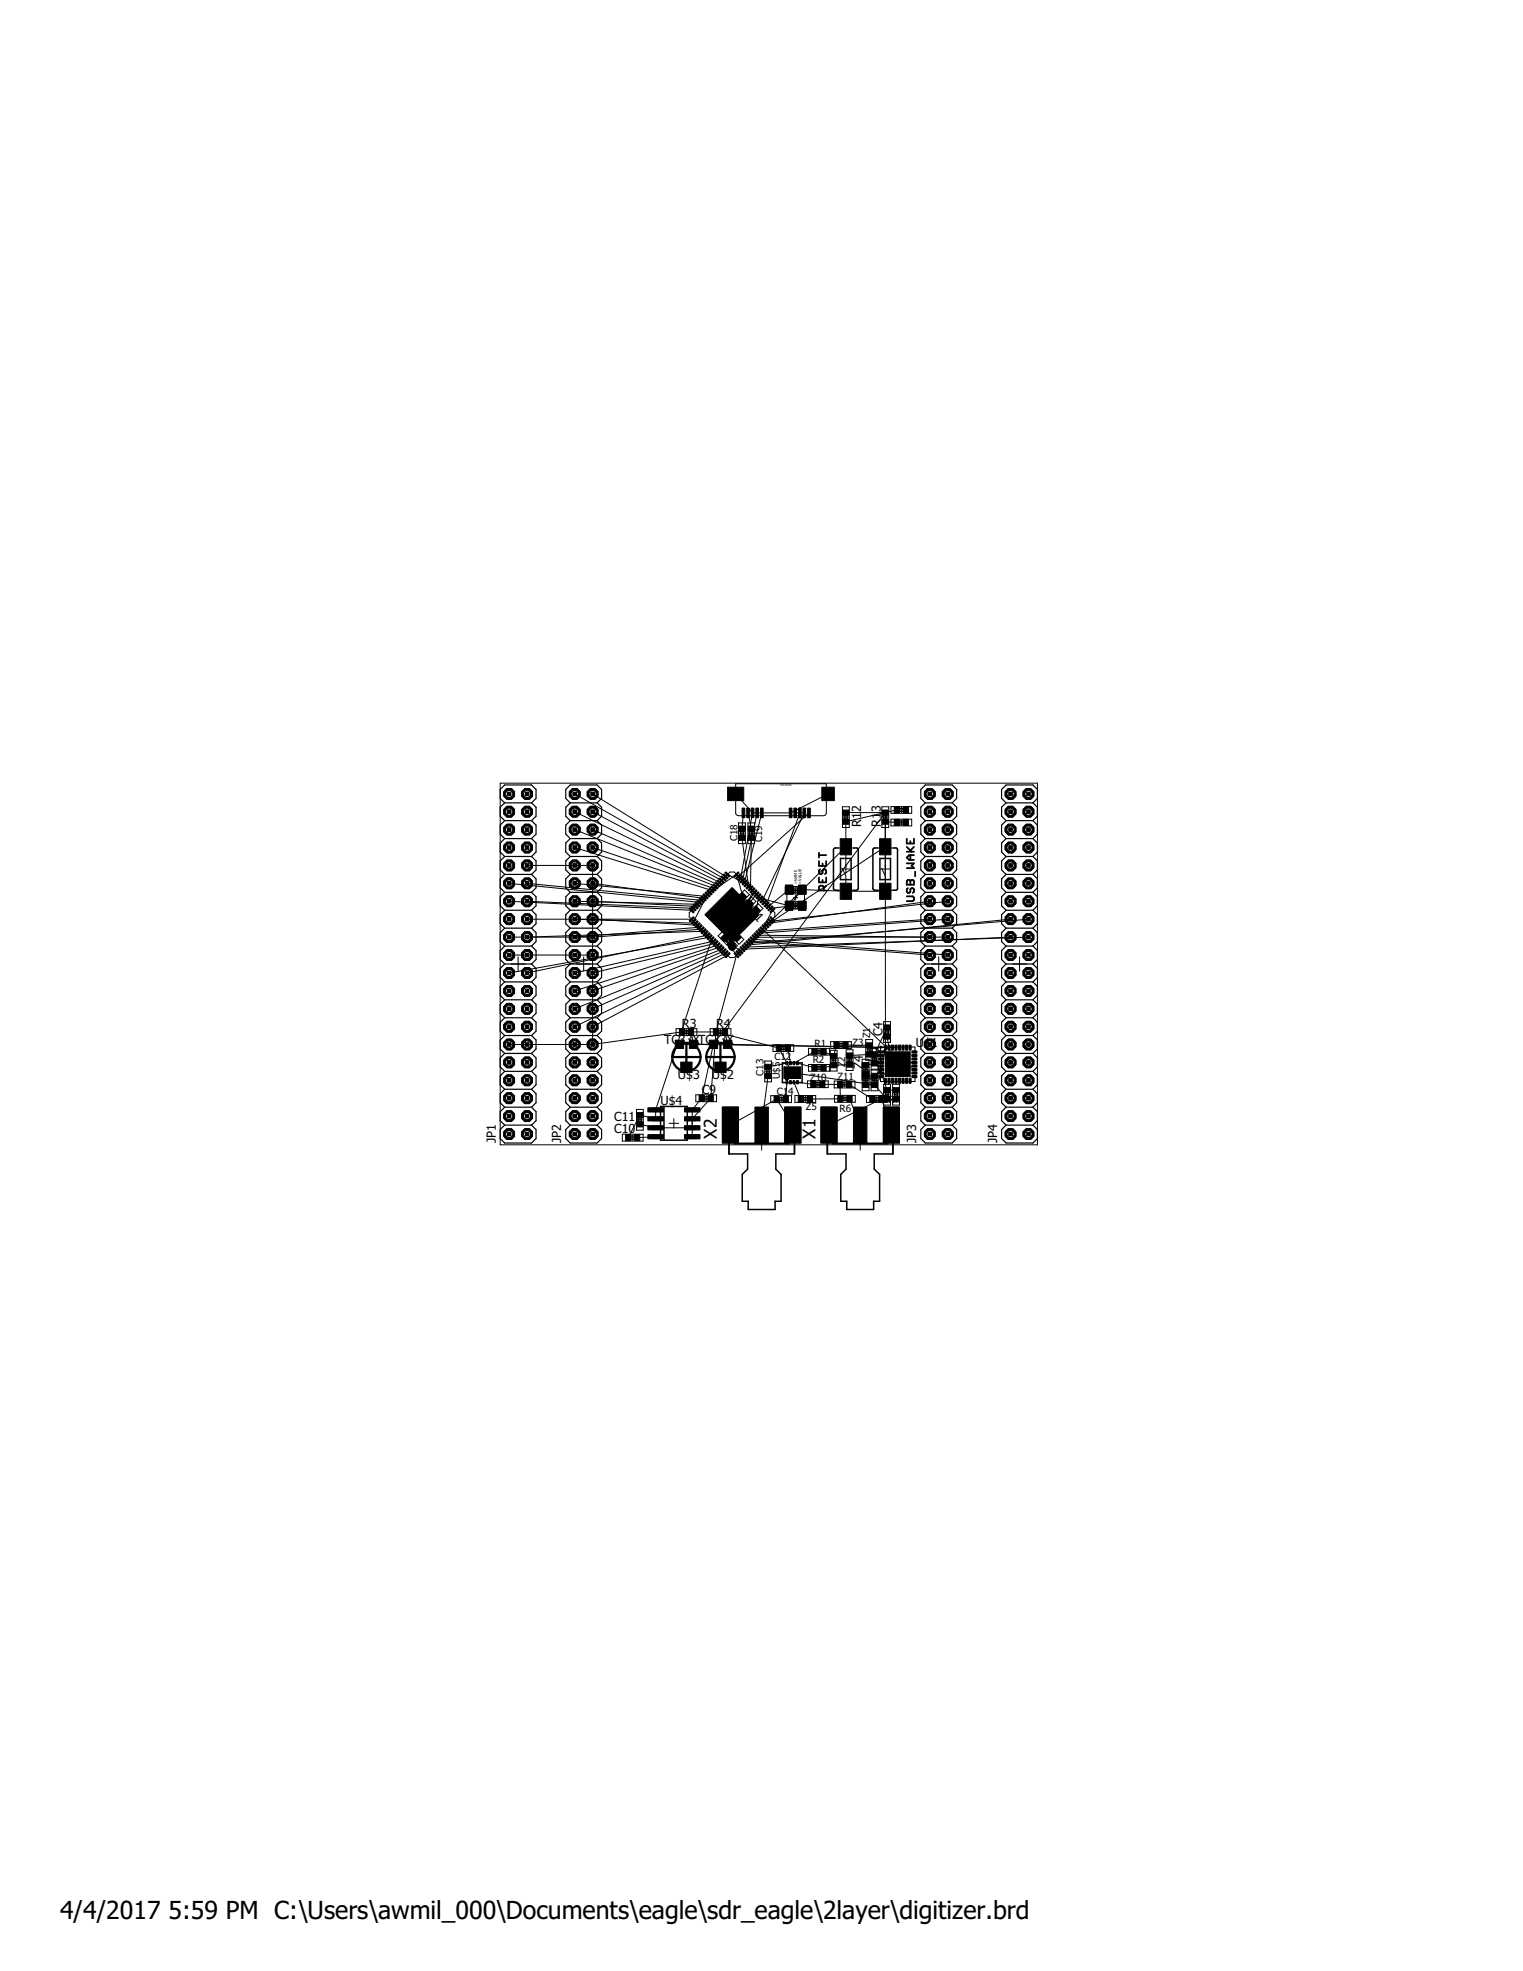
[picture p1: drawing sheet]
<svg xmlns="http://www.w3.org/2000/svg" width="216mm" height="279mm" viewBox="0 0 216 279" stroke-linecap="round" stroke-linejoin="round" font-family="sans-serif">
<defs><g id="words">
<g font-size="3.5">
<text x="8.5" y="272">4/4/2017</text>
<text x="23.9" y="272">5:59 PM C:\Users\awmil_000\Documents\eagle\sdr_eagle\2layer\digitizer.brd</text>
</g>
<g font-size="2.5">
<text x="101.6" y="161.4" transform="rotate(-90 101.6 161.4)">X2</text>
<text x="115.6" y="161.4" transform="rotate(-90 115.6 161.4)">X1</text>
</g>
<g font-size="1.8">
<text x="122.1" y="117.2" transform="rotate(-90 122.1 117.2)">R1</text>
<text x="122.1" y="115.2" transform="rotate(-90 122.1 115.2)">2</text>
<text x="124.9" y="117.2" transform="rotate(-90 124.9 117.2)">R1</text>
<text x="124.9" y="115.2" transform="rotate(-90 124.9 115.2)">3</text>
<text x="105.6" y="129" transform="rotate(45 105.6 129)">IC1</text>
<text x="94.1" y="147.9">TC33XTC33X</text>
<text x="96.7" y="145.7">R3</text>
<text x="101.5" y="145.7">R4</text>
<text x="125.1" y="146.9" transform="rotate(-90 125.1 146.9)">C4</text>
<text x="129.8" y="148.4">U$1</text>
<text x="96.1" y="153">U$3</text>
<text x="99.5" y="155.1">C9</text>
<text x="100.9" y="153">U$2</text>
<text x="122.3" y="151.5" transform="rotate(-90 122.3 151.5)">Z4</text>
<text x="87.1" y="160.6">C10</text>
<text x="87.1" y="158.9">C11</text>
<text x="93.6" y="156.6">U$4</text>
<text x="70.3" y="162" transform="rotate(-90 70.3 162)">JP1</text>
<text x="79.6" y="162" transform="rotate(-90 79.6 162)">JP2</text>
<text x="129.9" y="162" transform="rotate(-90 129.9 162)">JP3</text>
<text x="141.4" y="162" transform="rotate(-90 141.4 162)">JP4</text>
</g>
<g font-size="1.4">
<text x="104.5" y="119.3" transform="rotate(-90 104.5 119.3)">C18</text>
<text x="108.1" y="119.4" transform="rotate(-90 108.1 119.4)">C19</text>
<text x="115.5" y="148.5">R1</text>
<text x="120.9" y="148.3">Z3</text>
<text x="123.3" y="147.2" transform="rotate(-90 123.3 147.2)">Z1</text>
<text x="108.3" y="152.5" transform="rotate(-90 108.3 152.5)">C13</text>
<text x="109.8" y="150.2">C12</text>
<text x="110.1" y="155.2">C14</text>
<text x="110.6" y="153" transform="rotate(-90 110.6 153)">U$5</text>
<text x="114.9" y="153.2">Z10</text>
<text x="115.2" y="150.7">R2</text>
<text x="118.7" y="153.1">Z11</text>
<text x="119.8" y="151.3" transform="rotate(-90 119.8 151.3)">Z2</text>
<text x="124.4" y="154.1" transform="rotate(-90 124.4 154.1)">C6</text>
<text x="114.3" y="157.4">Z5</text>
<text x="119" y="157.7">R6</text>
<text x="125.9" y="156.3">R</text>
<text x="126.8" y="156.3">7</text>
</g>
<g font-size=".6">
<text x="113" y="125.3" transform="rotate(-90 113 125.3)">&gt;NAME</text>
<text x="113.6" y="125.3" transform="rotate(-90 113.6 125.3)">&gt;VALUE</text>
</g>
<text font-size=".3" x="110.6" y="111.5">PCB EDGE</text>
</g></defs>
<g fill="none" stroke="#000" stroke-width=".14">
<path d="M126.3 116.1h2.9v1h-2.9zM126.3 114.3h2.9v1h-2.9zM127.4 114.8h.8M127.4 116.6h.8M127.8 114.4v.8M127.8 116.2v.8M102.5 132l2 2.1-.6 .7-2.1-2.1zM102.6 133.4h1.1M102.7 131.8l.7-.7 2.1 2.1-.7 .7zM103.2 132.8v1.2M103.4 132.5h1.3M104.1 131.8v1.4"/>
<path d="M104.2 127.5h1.3M104.8 126.9v1.3M105.1 128.5h1.3M105.4 130.2l2.1-2.1 .7 .7-2.1 2.1zM105.5 126.2l.7 .6-2.1 2.1-.6-.7zM105.8 127.8v1.3M106.3 129.5h.9M106.5 127.1l.7 .7-2.1 2.1-.7-.7zM106.8 129.1v.8M111.3 127.8h3v1h-3zM111.3 125.8h3v.9h-3zM112.4 128.3h.8"/>
<path d="M112.4 126.2h.8M112.8 125.8v.9M112.8 127.8v.9M122.2 150.2h1v2.9h-1zM122.4 151.6h.6M122.7 151.3v.6M123.5 148.6h1v3h-1zM123.5 151.7h1v2.9h-1zM123.6 153.1h.7M123.7 150.1h.6M124 149.8v.6M124 152.8v.7"/>
<path d="M125.3 153.7h.9v3h-.9zM125.5 155.2h.5M125.8 154.9v.6M126.5 153.7h1v3h-1zM126.7 155.2h.6M127 154.9v.6M127.3 149.6h1v3h-1zM127.5 151.1h.6M127.8 150.8v.6"/>
</g>
<g fill="none" stroke="#000" stroke-width=".17">
<path d="M127.5 116.8h.5M127.5 116.4h.5M127.5 115h.5M127.5 114.6h.5M102.8 133.4l.4 .3M103.1 133.1l.4 .3M103.7 132.5l.4 .3M104.1 132.1l.3 .4M104.9 127.2l-.4 .4M105.2 127.5l-.4 .4M105.8 128.1l-.3 .4M106.1 128.5l-.3 .3"/>
<path d="M106.8 129.1l-.4 .4M107.1 129.5l-.3 .3M112.5 128.5h.6M112.5 128h.6M112.5 126h.6M112.5 126.5h.6M122.5 151.4v.5M122.9 151.4v.5M123.7 149.9v.4M123.7 152.9v.5M124.2 149.9v.4M124.2 152.9v.5"/>
<path d="M125.5 154.9v.5M126 154.9v.5M126.8 154.9v.5M127.2 154.9v.5M127.6 150.9v.5M128 150.9v.5"/>
</g>
<g fill="#000" stroke="#000" stroke-width=".14">
<path d="M126.8 116.1h.7v.9h-.7zM126.8 114.4h.7v.9h-.7zM127.2 116.3h.3v.6h-.3zM127.2 114.5h.3v.6h-.3zM128 116.3h.3v.6h-.3zM128 114.5h.3v.6h-.3zM128.1 116.1h.7v.9h-.7zM128.1 114.4h.7v.9h-.7zM102.1 133l.7-.6 .5 .4-.7 .7zM103 132.8l.2 .2-.4 .4-.2-.2zM103.1 133.8l.5-.5 .2 .3-.4 .4zM103.1 133.9l.6-.6 .5 .5-.7 .6z"/>
<path d="M103.7 131.5l.5 .5-.7 .6-.5-.5zM103.8 127.9l.5-.5 .6 .7-.4 .4zM103.9 131.9l.2 .2-.4 .4-.3-.2zM104.2 127.7l.3-.2 .4 .4-.2 .2zM104.5 132.5l.2 .2-.5 .4-.2-.2zM104.6 132.4l.5 .5-.6 .6-.6-.5zM104.7 127l.5-.5 .7 .6-.5 .5zM105.2 128.4l.7 .6-.5 .5-.6-.6zM104.8 127.1l.2-.2 .5 .5-.3 .2zM105.2 128.7l.2-.2 .4 .4-.2 .2zM105.7 128l.5-.5 .6 .6-.5 .5zM105.7 128.1l.3-.2 .4 .4-.2 .2z"/>
<path d="M106.2 129.6l.2-.2 .4 .5-.2 .2zM105.7 129.9l.5-.5 .7 .6-.5 .5zM106.7 129.1l.3-.2 .4 .4-.2 .2zM106.7 128.9l.5-.5 .6 .7-.5 .5zM111.8 127.8h.7v.9h-.7zM111.8 125.8h.7v.9h-.7zM112.2 128h.3v.6h-.3zM112.2 125.9h.3v.6h-.3zM113.1 128h.2v.6h-.2zM113.1 125.9h.2v.6h-.2zM113.1 127.8h.7v.9h-.7zM113.1 125.8h.7v.9h-.7z"/>
<path d="M102.4 156.9h2.3v5.1h-2.3zM111.3 156.9h2.2v5.1h-2.2zM116.4 156.9h2.3v5.1h-2.3zM122.3 150.6h.8v.7h-.8zM122.3 151.9h.8v.7h-.8zM122.4 151.1h.6v.3h-.6zM122.4 151.9h.6v.3h-.6zM123.5 152.1h.9v.8h-.9zM123.5 153.4h.9v.8h-.9zM123.5 150.4h.9v.7h-.9zM123.5 149.1h.9v.7h-.9zM123.7 152.6h.6v.3h-.6z"/>
<path d="M123.7 153.4h.6v.3h-.6zM123.7 150.3h.6v.3h-.6zM123.7 149.5h.6v.3h-.6zM125.2 156.9h2.3v5.1h-2.3zM125.3 154.2h.9v.7h-.9zM125.3 155.5h.9v.7h-.9zM125.5 154.6h.5v.3h-.5zM125.5 155.4h.5v.3h-.5zM126.6 154.2h.9v.7h-.9zM126.6 155.5h.9v.7h-.9zM126.7 154.6h.6v.3h-.6zM126.7 155.4h.6v.3h-.6z"/>
<path d="M127.3 150.1h.9v.7h-.9zM127.3 151.4h.9v.7h-.9zM127.5 150.6h.6v.3h-.6zM127.5 151.4h.6v.3h-.6z"/>
<circle cx="74.7" cy="160.8" r=".83"/>
</g>
<circle cx="74.7" cy="160.8" r=".51" fill="#fff" stroke="#000" stroke-width=".14"/>
<circle cx="72.2" cy="160.8" r=".83" fill="#000" stroke="#000" stroke-width=".14"/>
<circle cx="72.2" cy="160.8" r=".51" fill="#fff" stroke="#000" stroke-width=".14"/>
<circle cx="74.7" cy="158.2" r=".83" fill="#000" stroke="#000" stroke-width=".14"/>
<circle cx="74.7" cy="158.2" r=".51" fill="#fff" stroke="#000" stroke-width=".14"/>
<circle cx="72.2" cy="158.2" r=".83" fill="#000" stroke="#000" stroke-width=".14"/>
<circle cx="72.2" cy="158.2" r=".51" fill="#fff" stroke="#000" stroke-width=".14"/>
<circle cx="74.7" cy="155.7" r=".83" fill="#000" stroke="#000" stroke-width=".14"/>
<circle cx="74.7" cy="155.7" r=".51" fill="#fff" stroke="#000" stroke-width=".14"/>
<circle cx="72.2" cy="155.7" r=".83" fill="#000" stroke="#000" stroke-width=".14"/>
<circle cx="72.2" cy="155.7" r=".51" fill="#fff" stroke="#000" stroke-width=".14"/>
<circle cx="74.7" cy="153.1" r=".83" fill="#000" stroke="#000" stroke-width=".14"/>
<circle cx="74.7" cy="153.1" r=".51" fill="#fff" stroke="#000" stroke-width=".14"/>
<circle cx="72.2" cy="153.1" r=".83" fill="#000" stroke="#000" stroke-width=".14"/>
<circle cx="72.2" cy="153.1" r=".51" fill="#fff" stroke="#000" stroke-width=".14"/>
<circle cx="74.7" cy="150.6" r=".83" fill="#000" stroke="#000" stroke-width=".14"/>
<circle cx="74.7" cy="150.6" r=".51" fill="#fff" stroke="#000" stroke-width=".14"/>
<circle cx="72.2" cy="150.6" r=".83" fill="#000" stroke="#000" stroke-width=".14"/>
<circle cx="72.2" cy="150.6" r=".51" fill="#fff" stroke="#000" stroke-width=".14"/>
<circle cx="74.7" cy="148.1" r=".83" fill="#000" stroke="#000" stroke-width=".14"/>
<circle cx="74.7" cy="148.1" r=".51" fill="#fff" stroke="#000" stroke-width=".14"/>
<circle cx="72.2" cy="148.1" r=".83" fill="#000" stroke="#000" stroke-width=".14"/>
<circle cx="72.2" cy="148.1" r=".51" fill="#fff" stroke="#000" stroke-width=".14"/>
<circle cx="74.7" cy="145.5" r=".83" fill="#000" stroke="#000" stroke-width=".14"/>
<circle cx="74.7" cy="145.5" r=".51" fill="#fff" stroke="#000" stroke-width=".14"/>
<circle cx="72.2" cy="145.5" r=".83" fill="#000" stroke="#000" stroke-width=".14"/>
<circle cx="72.2" cy="145.5" r=".51" fill="#fff" stroke="#000" stroke-width=".14"/>
<circle cx="74.7" cy="143" r=".83" fill="#000" stroke="#000" stroke-width=".14"/>
<circle cx="74.7" cy="143" r=".51" fill="#fff" stroke="#000" stroke-width=".14"/>
<circle cx="72.2" cy="143" r=".83" fill="#000" stroke="#000" stroke-width=".14"/>
<circle cx="72.2" cy="143" r=".51" fill="#fff" stroke="#000" stroke-width=".14"/>
<circle cx="74.7" cy="140.5" r=".83" fill="#000" stroke="#000" stroke-width=".14"/>
<circle cx="74.7" cy="140.5" r=".51" fill="#fff" stroke="#000" stroke-width=".14"/>
<circle cx="72.2" cy="140.5" r=".83" fill="#000" stroke="#000" stroke-width=".14"/>
<circle cx="72.2" cy="140.5" r=".51" fill="#fff" stroke="#000" stroke-width=".14"/>
<circle cx="74.7" cy="137.9" r=".83" fill="#000" stroke="#000" stroke-width=".14"/>
<circle cx="74.7" cy="137.9" r=".51" fill="#fff" stroke="#000" stroke-width=".14"/>
<circle cx="72.2" cy="137.9" r=".83" fill="#000" stroke="#000" stroke-width=".14"/>
<circle cx="72.2" cy="137.9" r=".51" fill="#fff" stroke="#000" stroke-width=".14"/>
<circle cx="74.7" cy="135.4" r=".83" fill="#000" stroke="#000" stroke-width=".14"/>
<circle cx="74.7" cy="135.4" r=".51" fill="#fff" stroke="#000" stroke-width=".14"/>
<circle cx="72.2" cy="135.4" r=".83" fill="#000" stroke="#000" stroke-width=".14"/>
<circle cx="72.2" cy="135.4" r=".51" fill="#fff" stroke="#000" stroke-width=".14"/>
<circle cx="74.7" cy="132.8" r=".83" fill="#000" stroke="#000" stroke-width=".14"/>
<circle cx="74.7" cy="132.8" r=".51" fill="#fff" stroke="#000" stroke-width=".14"/>
<circle cx="72.2" cy="132.8" r=".83" fill="#000" stroke="#000" stroke-width=".14"/>
<circle cx="72.2" cy="132.8" r=".51" fill="#fff" stroke="#000" stroke-width=".14"/>
<circle cx="74.7" cy="130.3" r=".83" fill="#000" stroke="#000" stroke-width=".14"/>
<circle cx="74.7" cy="130.3" r=".51" fill="#fff" stroke="#000" stroke-width=".14"/>
<circle cx="72.2" cy="130.3" r=".83" fill="#000" stroke="#000" stroke-width=".14"/>
<circle cx="72.2" cy="130.3" r=".51" fill="#fff" stroke="#000" stroke-width=".14"/>
<circle cx="74.7" cy="127.8" r=".83" fill="#000" stroke="#000" stroke-width=".14"/>
<circle cx="74.7" cy="127.8" r=".51" fill="#fff" stroke="#000" stroke-width=".14"/>
<circle cx="72.2" cy="127.8" r=".83" fill="#000" stroke="#000" stroke-width=".14"/>
<circle cx="72.2" cy="127.8" r=".51" fill="#fff" stroke="#000" stroke-width=".14"/>
<circle cx="74.7" cy="125.2" r=".83" fill="#000" stroke="#000" stroke-width=".14"/>
<circle cx="74.7" cy="125.2" r=".51" fill="#fff" stroke="#000" stroke-width=".14"/>
<circle cx="72.2" cy="125.2" r=".83" fill="#000" stroke="#000" stroke-width=".14"/>
<circle cx="72.2" cy="125.2" r=".51" fill="#fff" stroke="#000" stroke-width=".14"/>
<circle cx="74.7" cy="122.7" r=".83" fill="#000" stroke="#000" stroke-width=".14"/>
<circle cx="74.7" cy="122.7" r=".51" fill="#fff" stroke="#000" stroke-width=".14"/>
<circle cx="72.2" cy="122.7" r=".83" fill="#000" stroke="#000" stroke-width=".14"/>
<circle cx="72.2" cy="122.7" r=".51" fill="#fff" stroke="#000" stroke-width=".14"/>
<circle cx="74.7" cy="120.1" r=".83" fill="#000" stroke="#000" stroke-width=".14"/>
<circle cx="74.7" cy="120.1" r=".51" fill="#fff" stroke="#000" stroke-width=".14"/>
<circle cx="72.2" cy="120.1" r=".83" fill="#000" stroke="#000" stroke-width=".14"/>
<circle cx="72.2" cy="120.1" r=".51" fill="#fff" stroke="#000" stroke-width=".14"/>
<circle cx="74.7" cy="117.6" r=".83" fill="#000" stroke="#000" stroke-width=".14"/>
<circle cx="74.7" cy="117.6" r=".51" fill="#fff" stroke="#000" stroke-width=".14"/>
<circle cx="72.2" cy="117.6" r=".83" fill="#000" stroke="#000" stroke-width=".14"/>
<circle cx="72.2" cy="117.6" r=".51" fill="#fff" stroke="#000" stroke-width=".14"/>
<circle cx="74.7" cy="115.1" r=".83" fill="#000" stroke="#000" stroke-width=".14"/>
<circle cx="74.7" cy="115.1" r=".51" fill="#fff" stroke="#000" stroke-width=".14"/>
<circle cx="72.2" cy="115.1" r=".83" fill="#000" stroke="#000" stroke-width=".14"/>
<circle cx="72.2" cy="115.1" r=".51" fill="#fff" stroke="#000" stroke-width=".14"/>
<circle cx="74.7" cy="112.5" r=".83" fill="#000" stroke="#000" stroke-width=".14"/>
<circle cx="74.7" cy="112.5" r=".51" fill="#fff" stroke="#000" stroke-width=".14"/>
<circle cx="72.2" cy="112.5" r=".83" fill="#000" stroke="#000" stroke-width=".14"/>
<circle cx="72.2" cy="112.5" r=".51" fill="#fff" stroke="#000" stroke-width=".14"/>
<circle cx="84" cy="160.8" r=".83" fill="#000" stroke="#000" stroke-width=".14"/>
<circle cx="84" cy="160.8" r=".51" fill="#fff" stroke="#000" stroke-width=".14"/>
<circle cx="81.5" cy="160.8" r=".83" fill="#000" stroke="#000" stroke-width=".14"/>
<circle cx="81.5" cy="160.8" r=".51" fill="#fff" stroke="#000" stroke-width=".14"/>
<circle cx="84" cy="158.2" r=".83" fill="#000" stroke="#000" stroke-width=".14"/>
<circle cx="84" cy="158.2" r=".51" fill="#fff" stroke="#000" stroke-width=".14"/>
<circle cx="81.5" cy="158.2" r=".83" fill="#000" stroke="#000" stroke-width=".14"/>
<circle cx="81.5" cy="158.2" r=".51" fill="#fff" stroke="#000" stroke-width=".14"/>
<circle cx="84" cy="155.7" r=".83" fill="#000" stroke="#000" stroke-width=".14"/>
<circle cx="84" cy="155.7" r=".51" fill="#fff" stroke="#000" stroke-width=".14"/>
<circle cx="81.5" cy="155.7" r=".83" fill="#000" stroke="#000" stroke-width=".14"/>
<circle cx="81.5" cy="155.7" r=".51" fill="#fff" stroke="#000" stroke-width=".14"/>
<circle cx="84" cy="153.1" r=".83" fill="#000" stroke="#000" stroke-width=".14"/>
<circle cx="84" cy="153.1" r=".51" fill="#fff" stroke="#000" stroke-width=".14"/>
<circle cx="81.5" cy="153.1" r=".83" fill="#000" stroke="#000" stroke-width=".14"/>
<circle cx="81.5" cy="153.1" r=".51" fill="#fff" stroke="#000" stroke-width=".14"/>
<circle cx="84" cy="150.6" r=".83" fill="#000" stroke="#000" stroke-width=".14"/>
<circle cx="84" cy="150.6" r=".51" fill="#fff" stroke="#000" stroke-width=".14"/>
<circle cx="81.5" cy="150.6" r=".83" fill="#000" stroke="#000" stroke-width=".14"/>
<circle cx="81.5" cy="150.6" r=".51" fill="#fff" stroke="#000" stroke-width=".14"/>
<circle cx="84" cy="148.1" r=".83" fill="#000" stroke="#000" stroke-width=".14"/>
<circle cx="84" cy="148.1" r=".51" fill="#fff" stroke="#000" stroke-width=".14"/>
<circle cx="81.5" cy="148.1" r=".83" fill="#000" stroke="#000" stroke-width=".14"/>
<circle cx="81.5" cy="148.1" r=".51" fill="#fff" stroke="#000" stroke-width=".14"/>
<circle cx="84" cy="145.5" r=".83" fill="#000" stroke="#000" stroke-width=".14"/>
<circle cx="84" cy="145.5" r=".51" fill="#fff" stroke="#000" stroke-width=".14"/>
<circle cx="81.5" cy="145.5" r=".83" fill="#000" stroke="#000" stroke-width=".14"/>
<circle cx="81.5" cy="145.5" r=".51" fill="#fff" stroke="#000" stroke-width=".14"/>
<circle cx="84" cy="143" r=".83" fill="#000" stroke="#000" stroke-width=".14"/>
<circle cx="84" cy="143" r=".51" fill="#fff" stroke="#000" stroke-width=".14"/>
<circle cx="81.5" cy="143" r=".83" fill="#000" stroke="#000" stroke-width=".14"/>
<circle cx="81.5" cy="143" r=".51" fill="#fff" stroke="#000" stroke-width=".14"/>
<circle cx="84" cy="140.5" r=".83" fill="#000" stroke="#000" stroke-width=".14"/>
<circle cx="84" cy="140.5" r=".51" fill="#fff" stroke="#000" stroke-width=".14"/>
<circle cx="81.5" cy="140.5" r=".83" fill="#000" stroke="#000" stroke-width=".14"/>
<circle cx="81.5" cy="140.5" r=".51" fill="#fff" stroke="#000" stroke-width=".14"/>
<circle cx="84" cy="137.9" r=".83" fill="#000" stroke="#000" stroke-width=".14"/>
<circle cx="84" cy="137.9" r=".51" fill="#fff" stroke="#000" stroke-width=".14"/>
<circle cx="81.5" cy="137.9" r=".83" fill="#000" stroke="#000" stroke-width=".14"/>
<circle cx="81.5" cy="137.9" r=".51" fill="#fff" stroke="#000" stroke-width=".14"/>
<circle cx="84" cy="135.4" r=".83" fill="#000" stroke="#000" stroke-width=".14"/>
<circle cx="84" cy="135.4" r=".51" fill="#fff" stroke="#000" stroke-width=".14"/>
<circle cx="81.5" cy="135.4" r=".83" fill="#000" stroke="#000" stroke-width=".14"/>
<circle cx="81.5" cy="135.4" r=".51" fill="#fff" stroke="#000" stroke-width=".14"/>
<circle cx="84" cy="132.8" r=".83" fill="#000" stroke="#000" stroke-width=".14"/>
<circle cx="84" cy="132.8" r=".51" fill="#fff" stroke="#000" stroke-width=".14"/>
<circle cx="81.5" cy="132.8" r=".83" fill="#000" stroke="#000" stroke-width=".14"/>
<circle cx="81.5" cy="132.8" r=".51" fill="#fff" stroke="#000" stroke-width=".14"/>
<circle cx="84" cy="130.3" r=".83" fill="#000" stroke="#000" stroke-width=".14"/>
<circle cx="84" cy="130.3" r=".51" fill="#fff" stroke="#000" stroke-width=".14"/>
<circle cx="81.5" cy="130.3" r=".83" fill="#000" stroke="#000" stroke-width=".14"/>
<circle cx="81.5" cy="130.3" r=".51" fill="#fff" stroke="#000" stroke-width=".14"/>
<circle cx="84" cy="127.8" r=".83" fill="#000" stroke="#000" stroke-width=".14"/>
<circle cx="84" cy="127.8" r=".51" fill="#fff" stroke="#000" stroke-width=".14"/>
<circle cx="81.5" cy="127.8" r=".83" fill="#000" stroke="#000" stroke-width=".14"/>
<circle cx="81.5" cy="127.8" r=".51" fill="#fff" stroke="#000" stroke-width=".14"/>
<circle cx="84" cy="125.2" r=".83" fill="#000" stroke="#000" stroke-width=".14"/>
<circle cx="84" cy="125.2" r=".51" fill="#fff" stroke="#000" stroke-width=".14"/>
<circle cx="81.5" cy="125.2" r=".83" fill="#000" stroke="#000" stroke-width=".14"/>
<circle cx="81.5" cy="125.2" r=".51" fill="#fff" stroke="#000" stroke-width=".14"/>
<circle cx="84" cy="122.7" r=".83" fill="#000" stroke="#000" stroke-width=".14"/>
<circle cx="84" cy="122.7" r=".51" fill="#fff" stroke="#000" stroke-width=".14"/>
<circle cx="81.5" cy="122.7" r=".83" fill="#000" stroke="#000" stroke-width=".14"/>
<circle cx="81.5" cy="122.7" r=".51" fill="#fff" stroke="#000" stroke-width=".14"/>
<circle cx="84" cy="120.1" r=".83" fill="#000" stroke="#000" stroke-width=".14"/>
<circle cx="84" cy="120.1" r=".51" fill="#fff" stroke="#000" stroke-width=".14"/>
<circle cx="81.5" cy="120.1" r=".83" fill="#000" stroke="#000" stroke-width=".14"/>
<circle cx="81.5" cy="120.1" r=".51" fill="#fff" stroke="#000" stroke-width=".14"/>
<circle cx="84" cy="117.6" r=".83" fill="#000" stroke="#000" stroke-width=".14"/>
<circle cx="84" cy="117.6" r=".51" fill="#fff" stroke="#000" stroke-width=".14"/>
<circle cx="81.5" cy="117.6" r=".83" fill="#000" stroke="#000" stroke-width=".14"/>
<circle cx="81.5" cy="117.6" r=".51" fill="#fff" stroke="#000" stroke-width=".14"/>
<circle cx="84" cy="115.1" r=".83" fill="#000" stroke="#000" stroke-width=".14"/>
<circle cx="84" cy="115.1" r=".51" fill="#fff" stroke="#000" stroke-width=".14"/>
<circle cx="81.5" cy="115.1" r=".83" fill="#000" stroke="#000" stroke-width=".14"/>
<circle cx="81.5" cy="115.1" r=".51" fill="#fff" stroke="#000" stroke-width=".14"/>
<circle cx="84" cy="112.5" r=".83" fill="#000" stroke="#000" stroke-width=".14"/>
<circle cx="84" cy="112.5" r=".51" fill="#fff" stroke="#000" stroke-width=".14"/>
<circle cx="81.5" cy="112.5" r=".83" fill="#000" stroke="#000" stroke-width=".14"/>
<circle cx="81.5" cy="112.5" r=".51" fill="#fff" stroke="#000" stroke-width=".14"/>
<circle cx="134.3" cy="160.8" r=".83" fill="#000" stroke="#000" stroke-width=".14"/>
<circle cx="134.3" cy="160.8" r=".51" fill="#fff" stroke="#000" stroke-width=".14"/>
<circle cx="131.8" cy="160.8" r=".83" fill="#000" stroke="#000" stroke-width=".14"/>
<circle cx="131.8" cy="160.8" r=".51" fill="#fff" stroke="#000" stroke-width=".14"/>
<circle cx="134.3" cy="158.2" r=".83" fill="#000" stroke="#000" stroke-width=".14"/>
<circle cx="134.3" cy="158.2" r=".51" fill="#fff" stroke="#000" stroke-width=".14"/>
<circle cx="131.8" cy="158.2" r=".83" fill="#000" stroke="#000" stroke-width=".14"/>
<circle cx="131.8" cy="158.2" r=".51" fill="#fff" stroke="#000" stroke-width=".14"/>
<circle cx="134.3" cy="155.7" r=".83" fill="#000" stroke="#000" stroke-width=".14"/>
<circle cx="134.3" cy="155.7" r=".51" fill="#fff" stroke="#000" stroke-width=".14"/>
<circle cx="131.8" cy="155.7" r=".83" fill="#000" stroke="#000" stroke-width=".14"/>
<circle cx="131.8" cy="155.7" r=".51" fill="#fff" stroke="#000" stroke-width=".14"/>
<circle cx="134.3" cy="153.1" r=".83" fill="#000" stroke="#000" stroke-width=".14"/>
<circle cx="134.3" cy="153.1" r=".51" fill="#fff" stroke="#000" stroke-width=".14"/>
<circle cx="131.8" cy="153.1" r=".83" fill="#000" stroke="#000" stroke-width=".14"/>
<circle cx="131.8" cy="153.1" r=".51" fill="#fff" stroke="#000" stroke-width=".14"/>
<circle cx="134.3" cy="150.6" r=".83" fill="#000" stroke="#000" stroke-width=".14"/>
<circle cx="134.3" cy="150.6" r=".51" fill="#fff" stroke="#000" stroke-width=".14"/>
<circle cx="131.8" cy="150.6" r=".83" fill="#000" stroke="#000" stroke-width=".14"/>
<circle cx="131.8" cy="150.6" r=".51" fill="#fff" stroke="#000" stroke-width=".14"/>
<circle cx="134.3" cy="148.1" r=".83" fill="#000" stroke="#000" stroke-width=".14"/>
<circle cx="134.3" cy="148.1" r=".51" fill="#fff" stroke="#000" stroke-width=".14"/>
<circle cx="131.8" cy="148.1" r=".83" fill="#000" stroke="#000" stroke-width=".14"/>
<circle cx="131.8" cy="148.1" r=".51" fill="#fff" stroke="#000" stroke-width=".14"/>
<circle cx="134.3" cy="145.5" r=".83" fill="#000" stroke="#000" stroke-width=".14"/>
<circle cx="134.3" cy="145.5" r=".51" fill="#fff" stroke="#000" stroke-width=".14"/>
<circle cx="131.8" cy="145.5" r=".83" fill="#000" stroke="#000" stroke-width=".14"/>
<circle cx="131.8" cy="145.5" r=".51" fill="#fff" stroke="#000" stroke-width=".14"/>
<circle cx="134.3" cy="143" r=".83" fill="#000" stroke="#000" stroke-width=".14"/>
<circle cx="134.3" cy="143" r=".51" fill="#fff" stroke="#000" stroke-width=".14"/>
<circle cx="131.8" cy="143" r=".83" fill="#000" stroke="#000" stroke-width=".14"/>
<circle cx="131.8" cy="143" r=".51" fill="#fff" stroke="#000" stroke-width=".14"/>
<circle cx="134.3" cy="140.5" r=".83" fill="#000" stroke="#000" stroke-width=".14"/>
<circle cx="134.3" cy="140.5" r=".51" fill="#fff" stroke="#000" stroke-width=".14"/>
<circle cx="131.8" cy="140.5" r=".83" fill="#000" stroke="#000" stroke-width=".14"/>
<circle cx="131.8" cy="140.5" r=".51" fill="#fff" stroke="#000" stroke-width=".14"/>
<circle cx="134.3" cy="137.9" r=".83" fill="#000" stroke="#000" stroke-width=".14"/>
<circle cx="134.3" cy="137.9" r=".51" fill="#fff" stroke="#000" stroke-width=".14"/>
<circle cx="131.8" cy="137.9" r=".83" fill="#000" stroke="#000" stroke-width=".14"/>
<circle cx="131.8" cy="137.9" r=".51" fill="#fff" stroke="#000" stroke-width=".14"/>
<circle cx="134.3" cy="135.4" r=".83" fill="#000" stroke="#000" stroke-width=".14"/>
<circle cx="134.3" cy="135.4" r=".51" fill="#fff" stroke="#000" stroke-width=".14"/>
<circle cx="131.8" cy="135.4" r=".83" fill="#000" stroke="#000" stroke-width=".14"/>
<circle cx="131.8" cy="135.4" r=".51" fill="#fff" stroke="#000" stroke-width=".14"/>
<circle cx="134.3" cy="132.8" r=".83" fill="#000" stroke="#000" stroke-width=".14"/>
<circle cx="134.3" cy="132.8" r=".51" fill="#fff" stroke="#000" stroke-width=".14"/>
<circle cx="131.8" cy="132.8" r=".83" fill="#000" stroke="#000" stroke-width=".14"/>
<circle cx="131.8" cy="132.8" r=".51" fill="#fff" stroke="#000" stroke-width=".14"/>
<circle cx="134.3" cy="130.3" r=".83" fill="#000" stroke="#000" stroke-width=".14"/>
<circle cx="134.3" cy="130.3" r=".51" fill="#fff" stroke="#000" stroke-width=".14"/>
<circle cx="131.8" cy="130.3" r=".83" fill="#000" stroke="#000" stroke-width=".14"/>
<circle cx="131.8" cy="130.3" r=".51" fill="#fff" stroke="#000" stroke-width=".14"/>
<circle cx="134.3" cy="127.8" r=".83" fill="#000" stroke="#000" stroke-width=".14"/>
<circle cx="134.3" cy="127.8" r=".51" fill="#fff" stroke="#000" stroke-width=".14"/>
<circle cx="131.8" cy="127.8" r=".83" fill="#000" stroke="#000" stroke-width=".14"/>
<circle cx="131.8" cy="127.8" r=".51" fill="#fff" stroke="#000" stroke-width=".14"/>
<circle cx="134.3" cy="125.2" r=".83" fill="#000" stroke="#000" stroke-width=".14"/>
<circle cx="134.3" cy="125.2" r=".51" fill="#fff" stroke="#000" stroke-width=".14"/>
<circle cx="131.8" cy="125.2" r=".83" fill="#000" stroke="#000" stroke-width=".14"/>
<circle cx="131.8" cy="125.2" r=".51" fill="#fff" stroke="#000" stroke-width=".14"/>
<circle cx="134.3" cy="122.7" r=".83" fill="#000" stroke="#000" stroke-width=".14"/>
<circle cx="134.3" cy="122.7" r=".51" fill="#fff" stroke="#000" stroke-width=".14"/>
<circle cx="131.8" cy="122.7" r=".83" fill="#000" stroke="#000" stroke-width=".14"/>
<circle cx="131.8" cy="122.7" r=".51" fill="#fff" stroke="#000" stroke-width=".14"/>
<circle cx="134.3" cy="120.1" r=".83" fill="#000" stroke="#000" stroke-width=".14"/>
<circle cx="134.3" cy="120.1" r=".51" fill="#fff" stroke="#000" stroke-width=".14"/>
<circle cx="131.8" cy="120.1" r=".83" fill="#000" stroke="#000" stroke-width=".14"/>
<circle cx="131.8" cy="120.1" r=".51" fill="#fff" stroke="#000" stroke-width=".14"/>
<circle cx="134.3" cy="117.6" r=".83" fill="#000" stroke="#000" stroke-width=".14"/>
<circle cx="134.3" cy="117.6" r=".51" fill="#fff" stroke="#000" stroke-width=".14"/>
<circle cx="131.8" cy="117.6" r=".83" fill="#000" stroke="#000" stroke-width=".14"/>
<circle cx="131.8" cy="117.6" r=".51" fill="#fff" stroke="#000" stroke-width=".14"/>
<circle cx="134.3" cy="115.1" r=".83" fill="#000" stroke="#000" stroke-width=".14"/>
<circle cx="134.3" cy="115.1" r=".51" fill="#fff" stroke="#000" stroke-width=".14"/>
<circle cx="131.8" cy="115.1" r=".83" fill="#000" stroke="#000" stroke-width=".14"/>
<circle cx="131.8" cy="115.1" r=".51" fill="#fff" stroke="#000" stroke-width=".14"/>
<circle cx="134.3" cy="112.5" r=".83" fill="#000" stroke="#000" stroke-width=".14"/>
<circle cx="134.3" cy="112.5" r=".51" fill="#fff" stroke="#000" stroke-width=".14"/>
<circle cx="131.8" cy="112.5" r=".83" fill="#000" stroke="#000" stroke-width=".14"/>
<circle cx="131.8" cy="112.5" r=".51" fill="#fff" stroke="#000" stroke-width=".14"/>
<circle cx="145.8" cy="160.8" r=".83" fill="#000" stroke="#000" stroke-width=".14"/>
<circle cx="145.8" cy="160.8" r=".51" fill="#fff" stroke="#000" stroke-width=".14"/>
<circle cx="143.3" cy="160.8" r=".83" fill="#000" stroke="#000" stroke-width=".14"/>
<circle cx="143.3" cy="160.8" r=".51" fill="#fff" stroke="#000" stroke-width=".14"/>
<circle cx="145.8" cy="158.2" r=".83" fill="#000" stroke="#000" stroke-width=".14"/>
<circle cx="145.8" cy="158.2" r=".51" fill="#fff" stroke="#000" stroke-width=".14"/>
<circle cx="143.3" cy="158.2" r=".83" fill="#000" stroke="#000" stroke-width=".14"/>
<circle cx="143.3" cy="158.2" r=".51" fill="#fff" stroke="#000" stroke-width=".14"/>
<circle cx="145.8" cy="155.7" r=".83" fill="#000" stroke="#000" stroke-width=".14"/>
<circle cx="145.8" cy="155.7" r=".51" fill="#fff" stroke="#000" stroke-width=".14"/>
<circle cx="143.3" cy="155.7" r=".83" fill="#000" stroke="#000" stroke-width=".14"/>
<circle cx="143.3" cy="155.7" r=".51" fill="#fff" stroke="#000" stroke-width=".14"/>
<circle cx="145.8" cy="153.1" r=".83" fill="#000" stroke="#000" stroke-width=".14"/>
<circle cx="145.8" cy="153.1" r=".51" fill="#fff" stroke="#000" stroke-width=".14"/>
<circle cx="143.3" cy="153.1" r=".83" fill="#000" stroke="#000" stroke-width=".14"/>
<circle cx="143.3" cy="153.1" r=".51" fill="#fff" stroke="#000" stroke-width=".14"/>
<circle cx="145.8" cy="150.6" r=".83" fill="#000" stroke="#000" stroke-width=".14"/>
<circle cx="145.8" cy="150.6" r=".51" fill="#fff" stroke="#000" stroke-width=".14"/>
<circle cx="143.3" cy="150.6" r=".83" fill="#000" stroke="#000" stroke-width=".14"/>
<circle cx="143.3" cy="150.6" r=".51" fill="#fff" stroke="#000" stroke-width=".14"/>
<circle cx="145.8" cy="148.1" r=".83" fill="#000" stroke="#000" stroke-width=".14"/>
<circle cx="145.8" cy="148.1" r=".51" fill="#fff" stroke="#000" stroke-width=".14"/>
<circle cx="143.3" cy="148.1" r=".83" fill="#000" stroke="#000" stroke-width=".14"/>
<circle cx="143.3" cy="148.1" r=".51" fill="#fff" stroke="#000" stroke-width=".14"/>
<circle cx="145.8" cy="145.5" r=".83" fill="#000" stroke="#000" stroke-width=".14"/>
<circle cx="145.8" cy="145.5" r=".51" fill="#fff" stroke="#000" stroke-width=".14"/>
<circle cx="143.3" cy="145.5" r=".83" fill="#000" stroke="#000" stroke-width=".14"/>
<circle cx="143.3" cy="145.5" r=".51" fill="#fff" stroke="#000" stroke-width=".14"/>
<circle cx="145.8" cy="143" r=".83" fill="#000" stroke="#000" stroke-width=".14"/>
<circle cx="145.8" cy="143" r=".51" fill="#fff" stroke="#000" stroke-width=".14"/>
<circle cx="143.3" cy="143" r=".83" fill="#000" stroke="#000" stroke-width=".14"/>
<circle cx="143.3" cy="143" r=".51" fill="#fff" stroke="#000" stroke-width=".14"/>
<circle cx="145.8" cy="140.5" r=".83" fill="#000" stroke="#000" stroke-width=".14"/>
<circle cx="145.8" cy="140.5" r=".51" fill="#fff" stroke="#000" stroke-width=".14"/>
<circle cx="143.3" cy="140.5" r=".83" fill="#000" stroke="#000" stroke-width=".14"/>
<circle cx="143.3" cy="140.5" r=".51" fill="#fff" stroke="#000" stroke-width=".14"/>
<circle cx="145.8" cy="137.9" r=".83" fill="#000" stroke="#000" stroke-width=".14"/>
<circle cx="145.8" cy="137.9" r=".51" fill="#fff" stroke="#000" stroke-width=".14"/>
<circle cx="143.3" cy="137.9" r=".83" fill="#000" stroke="#000" stroke-width=".14"/>
<circle cx="143.3" cy="137.9" r=".51" fill="#fff" stroke="#000" stroke-width=".14"/>
<circle cx="145.8" cy="135.4" r=".83" fill="#000" stroke="#000" stroke-width=".14"/>
<circle cx="145.8" cy="135.4" r=".51" fill="#fff" stroke="#000" stroke-width=".14"/>
<circle cx="143.3" cy="135.4" r=".83" fill="#000" stroke="#000" stroke-width=".14"/>
<circle cx="143.3" cy="135.4" r=".51" fill="#fff" stroke="#000" stroke-width=".14"/>
<circle cx="145.8" cy="132.8" r=".83" fill="#000" stroke="#000" stroke-width=".14"/>
<circle cx="145.8" cy="132.8" r=".51" fill="#fff" stroke="#000" stroke-width=".14"/>
<circle cx="143.3" cy="132.8" r=".83" fill="#000" stroke="#000" stroke-width=".14"/>
<circle cx="143.3" cy="132.8" r=".51" fill="#fff" stroke="#000" stroke-width=".14"/>
<circle cx="145.8" cy="130.3" r=".83" fill="#000" stroke="#000" stroke-width=".14"/>
<circle cx="145.8" cy="130.3" r=".51" fill="#fff" stroke="#000" stroke-width=".14"/>
<circle cx="143.3" cy="130.3" r=".83" fill="#000" stroke="#000" stroke-width=".14"/>
<circle cx="143.3" cy="130.3" r=".51" fill="#fff" stroke="#000" stroke-width=".14"/>
<circle cx="145.8" cy="127.8" r=".83" fill="#000" stroke="#000" stroke-width=".14"/>
<circle cx="145.8" cy="127.8" r=".51" fill="#fff" stroke="#000" stroke-width=".14"/>
<circle cx="143.3" cy="127.8" r=".83" fill="#000" stroke="#000" stroke-width=".14"/>
<circle cx="143.3" cy="127.8" r=".51" fill="#fff" stroke="#000" stroke-width=".14"/>
<circle cx="145.8" cy="125.2" r=".83" fill="#000" stroke="#000" stroke-width=".14"/>
<circle cx="145.8" cy="125.2" r=".51" fill="#fff" stroke="#000" stroke-width=".14"/>
<circle cx="143.3" cy="125.2" r=".83" fill="#000" stroke="#000" stroke-width=".14"/>
<circle cx="143.3" cy="125.2" r=".51" fill="#fff" stroke="#000" stroke-width=".14"/>
<circle cx="145.8" cy="122.7" r=".83" fill="#000" stroke="#000" stroke-width=".14"/>
<circle cx="145.8" cy="122.7" r=".51" fill="#fff" stroke="#000" stroke-width=".14"/>
<circle cx="143.3" cy="122.7" r=".83" fill="#000" stroke="#000" stroke-width=".14"/>
<circle cx="143.3" cy="122.7" r=".51" fill="#fff" stroke="#000" stroke-width=".14"/>
<circle cx="145.8" cy="120.1" r=".83" fill="#000" stroke="#000" stroke-width=".14"/>
<circle cx="145.8" cy="120.1" r=".51" fill="#fff" stroke="#000" stroke-width=".14"/>
<circle cx="143.3" cy="120.1" r=".83" fill="#000" stroke="#000" stroke-width=".14"/>
<circle cx="143.3" cy="120.1" r=".51" fill="#fff" stroke="#000" stroke-width=".14"/>
<circle cx="145.8" cy="117.6" r=".83" fill="#000" stroke="#000" stroke-width=".14"/>
<circle cx="145.8" cy="117.6" r=".51" fill="#fff" stroke="#000" stroke-width=".14"/>
<circle cx="143.3" cy="117.6" r=".83" fill="#000" stroke="#000" stroke-width=".14"/>
<circle cx="143.3" cy="117.6" r=".51" fill="#fff" stroke="#000" stroke-width=".14"/>
<circle cx="145.8" cy="115.1" r=".83" fill="#000" stroke="#000" stroke-width=".14"/>
<circle cx="145.8" cy="115.1" r=".51" fill="#fff" stroke="#000" stroke-width=".14"/>
<circle cx="143.3" cy="115.1" r=".83" fill="#000" stroke="#000" stroke-width=".14"/>
<circle cx="143.3" cy="115.1" r=".51" fill="#fff" stroke="#000" stroke-width=".14"/>
<circle cx="145.8" cy="112.5" r=".83" fill="#000" stroke="#000" stroke-width=".14"/>
<circle cx="145.8" cy="112.5" r=".51" fill="#fff" stroke="#000" stroke-width=".14"/>
<circle cx="143.3" cy="112.5" r=".83" fill="#000" stroke="#000" stroke-width=".14"/>
<circle cx="143.3" cy="112.5" r=".51" fill="#fff" stroke="#000" stroke-width=".14"/>
<g fill="#000" stroke="#000" stroke-width=".14">
<path d="M103.1 111.6h2.3v1.9h-2.3zM104.7 118.4h.9v.7h-.9zM104.7 117.1h.9v.7h-.9zM105.2 114.6h.4v1.3h-.4zM105.9 114.6h.3v1.3h-.3zM106.1 118.4h.9v.7h-.9zM106.1 117.1h.9v.7h-.9zM106.5 114.6h.4v1.3h-.4zM107.1 114.6h.4v1.3h-.4zM107.8 114.6h.4v1.3h-.4zM111.9 114.6h.4v1.3h-.4zM112.5 114.6h.4v1.3h-.4z"/>
<path d="M113.2 114.6h.4v1.3h-.4zM113.8 114.6h.4v1.3h-.4zM114.5 114.6h.4v1.3h-.4zM116.5 111.6h1.8v1.9h-1.8zM119.1 118.9h1.6v2.3h-1.6zM119.5 114.8h.9v.7h-.9zM119.5 116.1h.9v.7h-.9zM124.7 118.9h1.6v2.3h-1.6zM125.1 114.8h.8v.7h-.8zM125.1 116.1h.8v.7h-.8zM97.7 128.8l.1-.1 .6 .6-.1 .1zM98 128.5l.1-.1 .6 .6-.1 .1z"/>
<path d="M98.4 128.1l.6 .6-.2 .1-.5-.6zM98.3 129.9l.1 .2-.6 .6-.1-.2zM98.5 128l.2-.2 .6 .6-.2 .2zM98.6 130.2l.1 .2-.6 .6-.1-.2zM98.8 127.7l.2-.1 .5 .5-.1 .2zM98.8 130.5l.2 .2-.6 .6-.1-.2zM99.1 127.4l.2-.1 .5 .5-.1 .2zM99.1 130.8l.2 .1-.6 .6-.2-.1zM99.4 127.1l.1-.1 .6 .6-.1 .1zM99.4 131.1l.1 .1-.5 .6-.2-.1zM99.7 126.8l.1-.1 .6 .6-.1 .1zM99.7 131.4l.1 .1-.6 .6-.1-.1z"/>
<path d="M99.9 129.7l3.9-3.9 3.8 3.9-3.8 3.8zM99.9 126.6l.2-.2 .6 .6-.2 .1zM100 131.6l.1 .2-.6 .6-.1-.2zM100.2 126.3l.2-.2 .6 .6-.2 .2zM100.2 131.9l.2 .2-.6 .6-.1-.2zM100.6 125.8l.6 .6-.1 .2-.6-.6zM100.5 132.2l.2 .2-.6 .5-.2-.1zM100.8 125.7l.1-.1 .6 .6-.1 .1zM100.8 132.5l.2 .1-.6 .6-.2-.1zM101.1 125.4l.1-.1 .6 .6-.1 .1zM100.5 133.4l.6-.6 .1 .1-.6 .6zM101.5 125l.6 .6-.1 .1-.6-.6z"/>
<path d="M101.4 133.1l.1 .1-.6 .6-.1-.2zM101.6 124.9l.2-.2 .6 .6-.2 .2zM101.7 133.3l.1 .2-.6 .6-.1-.2zM101.9 124.6l.2-.2 .6 .6-.2 .2zM102 133.6l.1 .2-.6 .5-.1-.1zM102.3 124.1l.7 .6-.2 .2-.6-.6zM102.2 133.9l.2 .1-.6 .6-.2-.1zM102.5 124l.1-.1 .6 .6-.1 .1zM102.5 134.2l.2 .1-.6 .6-.2-.1zM102.8 123.7l.1-.1 .6 .6-.1 .1zM102.8 134.5l.1 .1-.6 .6-.1-.1zM103.1 134.7l.1 .2-.6 .6-.1-.2z"/>
<path d="M103.4 135l.1 .2-.6 .6-.1-.2zM104.2 135l.6 .6-.2 .2-.5-.6zM104.3 134.9l.2-.2 .6 .6-.2 .2zM104.6 134.6l.2-.1 .5 .6-.1 .1zM104 124.2l.6-.6 .2 .1-.6 .6zM105 134.2l.6 .6-.1 .1-.6-.6zM104.9 123.9l.2 .1-.6 .6-.2-.1zM105.2 134l.1-.1 .6 .6-.1 .1zM105.2 124.1l.1 .2-.5 .6-.2-.2zM105.5 133.8l.1-.2 .6 .6-.2 .1zM104.9 125l.6-.6 .1 .2-.6 .6zM105.9 133.3l.6 .6-.2 .2-.6-.6z"/>
<path d="M105.8 124.7l.1 .2-.6 .6-.1-.2zM106 133.2l.2-.1 .6 .5-.2 .2zM106 125l.2 .1-.6 .6-.1-.1zM106.3 132.9l.1-.1 .6 .6-.1 .1zM106.3 125.3l.2 .1-.6 .6-.2-.1zM106.6 132.6l.1-.1 .6 .6-.1 .1zM106.6 125.6l.2 .1-.6 .6-.2-.1zM106.9 132.4l.1-.2 .6 .6-.1 .1zM106.9 125.8l.1 .2-.6 .6-.1-.2zM107.3 131.9l.6 .6-.2 .2-.6-.6zM107.2 126.1l.1 .2-.6 .6-.1-.2zM107.4 131.8l.2-.2 .6 .6-.2 .2z"/>
<path d="M107.5 126.4l.1 .2-.6 .5-.1-.1zM107.7 131.5l.2-.1 .6 .6-.2 .1zM107.7 126.7l.2 .1-.6 .6-.2-.1zM108.1 131.1l.6 .6-.1 .1-.6-.6zM108 127l.2 .1-.6 .6-.2-.1zM108.3 130.9l.1-.1 .6 .6-.1 .1zM108.3 127.3l.2 .1-.6 .6-.2-.2zM108.6 130.7l.1-.2 .6 .6-.1 .2zM108 128.1l.6-.5 .1 .1-.6 .6zM109 130.2l.6 .6-.1 .2-.6-.6zM108.9 127.8l.1 .2-.6 .6-.1-.2zM109.1 130.1l.2-.2 .6 .6-.2 .2z"/>
<path d="M109.2 128.1l.1 .1-.6 .6-.1-.1zM108.8 129l.7-.6 .1 .1-.6 .6zM109.7 128.7l.2 .1-.6 .6-.2-.1zM111.3 125.5h1.1v1.3h-1.1zM111.3 127.7h1.1v1.4h-1.1zM113.2 127.7h1.1v1.4h-1.1zM113.2 125.5h1.1v1.3h-1.1zM119.1 125.2h1.6v2.3h-1.6zM124.7 125.2h1.6v2.3h-1.6zM90.3 157.7h.9v.7h-.9zM90.3 159h.9v.7h-.9zM91.8 158.3h2.2v.6h-2.2z"/>
<path d="M91.8 157h2.2v.6h-2.2zM91.8 159.6h2.2v.6h-2.2zM95.7 147.4h1.2v1.2h-1.2zM96.3 145.8h.7v.9h-.7zM96.5 150.6h1.6v1.4h-1.6zM97 158.3h2.2v.6h-2.2zM97 157h2.2v.6h-2.2zM97 159.6h2.2v.6h-2.2zM97.6 145.8h.7v.9h-.7zM97.7 147.4h1.2v1.2h-1.2zM99.1 155.2h.7v.9h-.7zM100.4 155.2h.7v.9h-.7z"/>
<path d="M100.5 147.4h1.2v1.2h-1.2zM101.1 145.8h.8v.9h-.8zM101.3 150.6h1.6v1.4h-1.6zM102.4 156.9h2.3v5.1h-2.3zM102.4 145.8h.7v.9h-.7zM102.6 147.4h1.1v1.2h-1.1zM107 156.9h1.9v5.1h-1.9zM108.4 152.2h.9v.7h-.9zM108.4 150.9h.9v.7h-.9zM109.7 155.4h.7v.9h-.7zM110 148.1h.8v.9h-.8zM111 155.4h.8v.9h-.8z"/>
<path d="M111.1 151.2h2.4v1.7h-2.4zM111.3 156.9h2.2v5.1h-2.2zM111.3 148.1h.8v.9h-.8zM113.2 155.3h.7v.9h-.7zM114.5 155.3h.7v.9h-.7zM114.9 153.3h.8v.9h-.8zM115.1 148.6h.7v.9h-.7zM115.1 150.9h.7v.9h-.7zM116.2 153.3h.7v.9h-.7zM116.4 156.9h2.3v5.1h-2.3zM116.4 148.6h.7v.9h-.7zM116.4 150.9h.7v.9h-.7z"/>
<path d="M117.7 149.4h.9v.7h-.9zM117.7 150.6h.9v.8h-.9zM118.2 147.7h.7v.9h-.7zM118.7 153.3h.7v.9h-.7zM118.8 155.3h.7v.9h-.7zM119.5 147.7h.7v.9h-.7zM120 150.6h.9v.7h-.9zM120 149.3h.9v.7h-.9zM120 153.3h.7v.9h-.7zM120.1 155.3h.7v.9h-.7zM121 156.9h1.9v5.1h-1.9zM122.3 153.4h.8v.8h-.8z"/>
<path d="M122.3 152.1h.8v.8h-.8zM122.8 147.8h.9v.7h-.9zM122.8 149.1h.9v.7h-.9zM123.3 155.3h.7v.9h-.7zM124.6 149.5h.7v.3h-.7zM124.6 150h.7v.3h-.7zM124.6 150.5h.7v.3h-.7zM124.6 151h.7v.3h-.7zM124.6 151.5h.7v.3h-.7zM124.6 152h.7v.3h-.7zM124.6 155.3h.7v.9h-.7zM124.7 148.3h.3v.3h-.3z"/>
<path d="M125.2 156.9h2.3v5.1h-2.3zM125.3 146.6h.9v.7h-.9zM125.3 145.3h.9v.7h-.9zM125.5 149.1h3.5v3.5h-3.5zM125.9 152.8h.3v.8h-.3zM125.9 148.1h.3v.8h-.3zM126.4 152.8h.3v.8h-.3zM126.4 148.1h.3v.8h-.3zM126.9 152.8h.3v.8h-.3zM126.9 148.1h.3v.8h-.3zM127.4 152.8h.3v.8h-.3zM127.4 148.1h.3v.8h-.3z"/>
<path d="M127.9 152.8h.3v.8h-.3zM127.9 148.1h.3v.8h-.3zM128.4 152.8h.3v.8h-.3zM128.4 148.1h.3v.8h-.3zM129.3 152h.7v.3h-.7zM129.3 151.5h.7v.3h-.7zM129.3 151h.7v.3h-.7zM129.3 150.5h.7v.3h-.7zM129.3 150h.7v.3h-.7zM129.3 149.5h.7v.3h-.7zM88.7 160.8h.7v.9h-.7zM90 160.8h.7v.9h-.7z"/>
<path d="M91.8 160.8h2.2v.6h-2.2zM97 160.8h2.2v.6h-2.2z"/>
<circle cx="74.7" cy="160.8" r=".83"/>
</g>
<g fill="#000" stroke="#000" stroke-width=".14">
<path d="M111.4 153.2h.3v.4h-.3z" fill-rule="evenodd"/>
<path d="M111.4 150.5h.3v.4h-.3z" fill-rule="evenodd"/>
<path d="M111.9 153.2h.3v.4h-.3z" fill-rule="evenodd"/>
<path d="M111.9 150.5h.3v.4h-.3z" fill-rule="evenodd"/>
<path d="M112.4 153.2h.3v.4h-.3z" fill-rule="evenodd"/>
<path d="M112.4 150.5h.3v.4h-.3z" fill-rule="evenodd"/>
<path d="M112.9 153.2h.3v.4h-.3z" fill-rule="evenodd"/>
<path d="M112.9 150.5h.3v.4h-.3z" fill-rule="evenodd"/>
<path d="M124.6 149h.6l.1 .2-.7 .1z" fill-rule="evenodd"/>
<path d="M124.6 152.5h.6l.1 .2-.7 .1z" fill-rule="evenodd"/>
<path d="M125.4 152.9h.3l-.1 .7-.2-.1z" fill-rule="evenodd"/>
<path d="M125.4 148.2h.3l-.1 .7-.2-.1z" fill-rule="evenodd"/>
<path d="M128.9 152.9h.3l-.1 .7-.2-.1z" fill-rule="evenodd"/>
<path d="M128.9 148.2h.3l-.1 .7-.2-.1z" fill-rule="evenodd"/>
<path d="M129.3 152.5h.6l.1 .2-.7 .1z" fill-rule="evenodd"/>
<path d="M129.3 149h.6l.1 .2-.7 .1z" fill-rule="evenodd"/>
</g>
<circle cx="74.7" cy="160.8" r=".51" fill="#fff" stroke="#000" stroke-width=".14"/>
<circle cx="72.2" cy="160.8" r=".83" fill="#000" stroke="#000" stroke-width=".14"/>
<circle cx="72.2" cy="160.8" r=".51" fill="#fff" stroke="#000" stroke-width=".14"/>
<circle cx="74.7" cy="158.2" r=".83" fill="#000" stroke="#000" stroke-width=".14"/>
<circle cx="74.7" cy="158.2" r=".51" fill="#fff" stroke="#000" stroke-width=".14"/>
<circle cx="72.2" cy="158.2" r=".83" fill="#000" stroke="#000" stroke-width=".14"/>
<circle cx="72.2" cy="158.2" r=".51" fill="#fff" stroke="#000" stroke-width=".14"/>
<circle cx="74.7" cy="155.7" r=".83" fill="#000" stroke="#000" stroke-width=".14"/>
<circle cx="74.7" cy="155.7" r=".51" fill="#fff" stroke="#000" stroke-width=".14"/>
<circle cx="72.2" cy="155.7" r=".83" fill="#000" stroke="#000" stroke-width=".14"/>
<circle cx="72.2" cy="155.7" r=".51" fill="#fff" stroke="#000" stroke-width=".14"/>
<circle cx="74.7" cy="153.1" r=".83" fill="#000" stroke="#000" stroke-width=".14"/>
<circle cx="74.7" cy="153.1" r=".51" fill="#fff" stroke="#000" stroke-width=".14"/>
<circle cx="72.2" cy="153.1" r=".83" fill="#000" stroke="#000" stroke-width=".14"/>
<circle cx="72.2" cy="153.1" r=".51" fill="#fff" stroke="#000" stroke-width=".14"/>
<circle cx="74.7" cy="150.6" r=".83" fill="#000" stroke="#000" stroke-width=".14"/>
<circle cx="74.7" cy="150.6" r=".51" fill="#fff" stroke="#000" stroke-width=".14"/>
<circle cx="72.2" cy="150.6" r=".83" fill="#000" stroke="#000" stroke-width=".14"/>
<circle cx="72.2" cy="150.6" r=".51" fill="#fff" stroke="#000" stroke-width=".14"/>
<circle cx="74.7" cy="148.1" r=".83" fill="#000" stroke="#000" stroke-width=".14"/>
<circle cx="74.7" cy="148.1" r=".51" fill="#fff" stroke="#000" stroke-width=".14"/>
<circle cx="72.2" cy="148.1" r=".83" fill="#000" stroke="#000" stroke-width=".14"/>
<circle cx="72.2" cy="148.1" r=".51" fill="#fff" stroke="#000" stroke-width=".14"/>
<circle cx="74.7" cy="145.5" r=".83" fill="#000" stroke="#000" stroke-width=".14"/>
<circle cx="74.7" cy="145.5" r=".51" fill="#fff" stroke="#000" stroke-width=".14"/>
<circle cx="72.2" cy="145.5" r=".83" fill="#000" stroke="#000" stroke-width=".14"/>
<circle cx="72.2" cy="145.5" r=".51" fill="#fff" stroke="#000" stroke-width=".14"/>
<circle cx="74.7" cy="143" r=".83" fill="#000" stroke="#000" stroke-width=".14"/>
<circle cx="74.7" cy="143" r=".51" fill="#fff" stroke="#000" stroke-width=".14"/>
<circle cx="72.2" cy="143" r=".83" fill="#000" stroke="#000" stroke-width=".14"/>
<circle cx="72.2" cy="143" r=".51" fill="#fff" stroke="#000" stroke-width=".14"/>
<circle cx="74.7" cy="140.5" r=".83" fill="#000" stroke="#000" stroke-width=".14"/>
<circle cx="74.7" cy="140.5" r=".51" fill="#fff" stroke="#000" stroke-width=".14"/>
<circle cx="72.2" cy="140.5" r=".83" fill="#000" stroke="#000" stroke-width=".14"/>
<circle cx="72.2" cy="140.5" r=".51" fill="#fff" stroke="#000" stroke-width=".14"/>
<circle cx="74.7" cy="137.9" r=".83" fill="#000" stroke="#000" stroke-width=".14"/>
<circle cx="74.7" cy="137.9" r=".51" fill="#fff" stroke="#000" stroke-width=".14"/>
<circle cx="72.2" cy="137.9" r=".83" fill="#000" stroke="#000" stroke-width=".14"/>
<circle cx="72.2" cy="137.9" r=".51" fill="#fff" stroke="#000" stroke-width=".14"/>
<circle cx="74.7" cy="135.4" r=".83" fill="#000" stroke="#000" stroke-width=".14"/>
<circle cx="74.7" cy="135.4" r=".51" fill="#fff" stroke="#000" stroke-width=".14"/>
<circle cx="72.2" cy="135.4" r=".83" fill="#000" stroke="#000" stroke-width=".14"/>
<circle cx="72.2" cy="135.4" r=".51" fill="#fff" stroke="#000" stroke-width=".14"/>
<circle cx="74.7" cy="132.8" r=".83" fill="#000" stroke="#000" stroke-width=".14"/>
<circle cx="74.7" cy="132.8" r=".51" fill="#fff" stroke="#000" stroke-width=".14"/>
<circle cx="72.2" cy="132.8" r=".83" fill="#000" stroke="#000" stroke-width=".14"/>
<circle cx="72.2" cy="132.8" r=".51" fill="#fff" stroke="#000" stroke-width=".14"/>
<circle cx="74.7" cy="130.3" r=".83" fill="#000" stroke="#000" stroke-width=".14"/>
<circle cx="74.7" cy="130.3" r=".51" fill="#fff" stroke="#000" stroke-width=".14"/>
<circle cx="72.2" cy="130.3" r=".83" fill="#000" stroke="#000" stroke-width=".14"/>
<circle cx="72.2" cy="130.3" r=".51" fill="#fff" stroke="#000" stroke-width=".14"/>
<circle cx="74.7" cy="127.8" r=".83" fill="#000" stroke="#000" stroke-width=".14"/>
<circle cx="74.7" cy="127.8" r=".51" fill="#fff" stroke="#000" stroke-width=".14"/>
<circle cx="72.2" cy="127.8" r=".83" fill="#000" stroke="#000" stroke-width=".14"/>
<circle cx="72.2" cy="127.8" r=".51" fill="#fff" stroke="#000" stroke-width=".14"/>
<circle cx="74.7" cy="125.2" r=".83" fill="#000" stroke="#000" stroke-width=".14"/>
<circle cx="74.7" cy="125.2" r=".51" fill="#fff" stroke="#000" stroke-width=".14"/>
<circle cx="72.2" cy="125.2" r=".83" fill="#000" stroke="#000" stroke-width=".14"/>
<circle cx="72.2" cy="125.2" r=".51" fill="#fff" stroke="#000" stroke-width=".14"/>
<circle cx="74.7" cy="122.7" r=".83" fill="#000" stroke="#000" stroke-width=".14"/>
<circle cx="74.7" cy="122.7" r=".51" fill="#fff" stroke="#000" stroke-width=".14"/>
<circle cx="72.2" cy="122.7" r=".83" fill="#000" stroke="#000" stroke-width=".14"/>
<circle cx="72.2" cy="122.7" r=".51" fill="#fff" stroke="#000" stroke-width=".14"/>
<circle cx="74.7" cy="120.1" r=".83" fill="#000" stroke="#000" stroke-width=".14"/>
<circle cx="74.7" cy="120.1" r=".51" fill="#fff" stroke="#000" stroke-width=".14"/>
<circle cx="72.2" cy="120.1" r=".83" fill="#000" stroke="#000" stroke-width=".14"/>
<circle cx="72.2" cy="120.1" r=".51" fill="#fff" stroke="#000" stroke-width=".14"/>
<circle cx="74.7" cy="117.6" r=".83" fill="#000" stroke="#000" stroke-width=".14"/>
<circle cx="74.7" cy="117.6" r=".51" fill="#fff" stroke="#000" stroke-width=".14"/>
<circle cx="72.2" cy="117.6" r=".83" fill="#000" stroke="#000" stroke-width=".14"/>
<circle cx="72.2" cy="117.6" r=".51" fill="#fff" stroke="#000" stroke-width=".14"/>
<circle cx="74.7" cy="115.1" r=".83" fill="#000" stroke="#000" stroke-width=".14"/>
<circle cx="74.7" cy="115.1" r=".51" fill="#fff" stroke="#000" stroke-width=".14"/>
<circle cx="72.2" cy="115.1" r=".83" fill="#000" stroke="#000" stroke-width=".14"/>
<circle cx="72.2" cy="115.1" r=".51" fill="#fff" stroke="#000" stroke-width=".14"/>
<circle cx="74.7" cy="112.5" r=".83" fill="#000" stroke="#000" stroke-width=".14"/>
<circle cx="74.7" cy="112.5" r=".51" fill="#fff" stroke="#000" stroke-width=".14"/>
<circle cx="72.2" cy="112.5" r=".83" fill="#000" stroke="#000" stroke-width=".14"/>
<circle cx="72.2" cy="112.5" r=".51" fill="#fff" stroke="#000" stroke-width=".14"/>
<circle cx="84" cy="160.8" r=".83" fill="#000" stroke="#000" stroke-width=".14"/>
<circle cx="84" cy="160.8" r=".51" fill="#fff" stroke="#000" stroke-width=".14"/>
<circle cx="81.5" cy="160.8" r=".83" fill="#000" stroke="#000" stroke-width=".14"/>
<circle cx="81.5" cy="160.8" r=".51" fill="#fff" stroke="#000" stroke-width=".14"/>
<circle cx="84" cy="158.2" r=".83" fill="#000" stroke="#000" stroke-width=".14"/>
<circle cx="84" cy="158.2" r=".51" fill="#fff" stroke="#000" stroke-width=".14"/>
<circle cx="81.5" cy="158.2" r=".83" fill="#000" stroke="#000" stroke-width=".14"/>
<circle cx="81.5" cy="158.2" r=".51" fill="#fff" stroke="#000" stroke-width=".14"/>
<circle cx="84" cy="155.7" r=".83" fill="#000" stroke="#000" stroke-width=".14"/>
<circle cx="84" cy="155.7" r=".51" fill="#fff" stroke="#000" stroke-width=".14"/>
<circle cx="81.5" cy="155.7" r=".83" fill="#000" stroke="#000" stroke-width=".14"/>
<circle cx="81.5" cy="155.7" r=".51" fill="#fff" stroke="#000" stroke-width=".14"/>
<circle cx="84" cy="153.1" r=".83" fill="#000" stroke="#000" stroke-width=".14"/>
<circle cx="84" cy="153.1" r=".51" fill="#fff" stroke="#000" stroke-width=".14"/>
<circle cx="81.5" cy="153.1" r=".83" fill="#000" stroke="#000" stroke-width=".14"/>
<circle cx="81.5" cy="153.1" r=".51" fill="#fff" stroke="#000" stroke-width=".14"/>
<circle cx="84" cy="150.6" r=".83" fill="#000" stroke="#000" stroke-width=".14"/>
<circle cx="84" cy="150.6" r=".51" fill="#fff" stroke="#000" stroke-width=".14"/>
<circle cx="81.5" cy="150.6" r=".83" fill="#000" stroke="#000" stroke-width=".14"/>
<circle cx="81.5" cy="150.6" r=".51" fill="#fff" stroke="#000" stroke-width=".14"/>
<circle cx="84" cy="148.1" r=".83" fill="#000" stroke="#000" stroke-width=".14"/>
<circle cx="84" cy="148.1" r=".51" fill="#fff" stroke="#000" stroke-width=".14"/>
<circle cx="81.5" cy="148.1" r=".83" fill="#000" stroke="#000" stroke-width=".14"/>
<circle cx="81.5" cy="148.1" r=".51" fill="#fff" stroke="#000" stroke-width=".14"/>
<circle cx="84" cy="145.5" r=".83" fill="#000" stroke="#000" stroke-width=".14"/>
<circle cx="84" cy="145.5" r=".51" fill="#fff" stroke="#000" stroke-width=".14"/>
<circle cx="81.5" cy="145.5" r=".83" fill="#000" stroke="#000" stroke-width=".14"/>
<circle cx="81.5" cy="145.5" r=".51" fill="#fff" stroke="#000" stroke-width=".14"/>
<circle cx="84" cy="143" r=".83" fill="#000" stroke="#000" stroke-width=".14"/>
<circle cx="84" cy="143" r=".51" fill="#fff" stroke="#000" stroke-width=".14"/>
<circle cx="81.5" cy="143" r=".83" fill="#000" stroke="#000" stroke-width=".14"/>
<circle cx="81.5" cy="143" r=".51" fill="#fff" stroke="#000" stroke-width=".14"/>
<circle cx="84" cy="140.5" r=".83" fill="#000" stroke="#000" stroke-width=".14"/>
<circle cx="84" cy="140.5" r=".51" fill="#fff" stroke="#000" stroke-width=".14"/>
<circle cx="81.5" cy="140.5" r=".83" fill="#000" stroke="#000" stroke-width=".14"/>
<circle cx="81.5" cy="140.5" r=".51" fill="#fff" stroke="#000" stroke-width=".14"/>
<circle cx="84" cy="137.9" r=".83" fill="#000" stroke="#000" stroke-width=".14"/>
<circle cx="84" cy="137.9" r=".51" fill="#fff" stroke="#000" stroke-width=".14"/>
<circle cx="81.5" cy="137.9" r=".83" fill="#000" stroke="#000" stroke-width=".14"/>
<circle cx="81.5" cy="137.9" r=".51" fill="#fff" stroke="#000" stroke-width=".14"/>
<circle cx="84" cy="135.4" r=".83" fill="#000" stroke="#000" stroke-width=".14"/>
<circle cx="84" cy="135.4" r=".51" fill="#fff" stroke="#000" stroke-width=".14"/>
<circle cx="81.5" cy="135.4" r=".83" fill="#000" stroke="#000" stroke-width=".14"/>
<circle cx="81.5" cy="135.4" r=".51" fill="#fff" stroke="#000" stroke-width=".14"/>
<circle cx="84" cy="132.8" r=".83" fill="#000" stroke="#000" stroke-width=".14"/>
<circle cx="84" cy="132.8" r=".51" fill="#fff" stroke="#000" stroke-width=".14"/>
<circle cx="81.5" cy="132.8" r=".83" fill="#000" stroke="#000" stroke-width=".14"/>
<circle cx="81.5" cy="132.8" r=".51" fill="#fff" stroke="#000" stroke-width=".14"/>
<circle cx="84" cy="130.3" r=".83" fill="#000" stroke="#000" stroke-width=".14"/>
<circle cx="84" cy="130.3" r=".51" fill="#fff" stroke="#000" stroke-width=".14"/>
<circle cx="81.5" cy="130.3" r=".83" fill="#000" stroke="#000" stroke-width=".14"/>
<circle cx="81.5" cy="130.3" r=".51" fill="#fff" stroke="#000" stroke-width=".14"/>
<circle cx="84" cy="127.8" r=".83" fill="#000" stroke="#000" stroke-width=".14"/>
<circle cx="84" cy="127.8" r=".51" fill="#fff" stroke="#000" stroke-width=".14"/>
<circle cx="81.5" cy="127.8" r=".83" fill="#000" stroke="#000" stroke-width=".14"/>
<circle cx="81.5" cy="127.8" r=".51" fill="#fff" stroke="#000" stroke-width=".14"/>
<circle cx="84" cy="125.2" r=".83" fill="#000" stroke="#000" stroke-width=".14"/>
<circle cx="84" cy="125.2" r=".51" fill="#fff" stroke="#000" stroke-width=".14"/>
<circle cx="81.5" cy="125.2" r=".83" fill="#000" stroke="#000" stroke-width=".14"/>
<circle cx="81.5" cy="125.2" r=".51" fill="#fff" stroke="#000" stroke-width=".14"/>
<circle cx="84" cy="122.7" r=".83" fill="#000" stroke="#000" stroke-width=".14"/>
<circle cx="84" cy="122.7" r=".51" fill="#fff" stroke="#000" stroke-width=".14"/>
<circle cx="81.5" cy="122.7" r=".83" fill="#000" stroke="#000" stroke-width=".14"/>
<circle cx="81.5" cy="122.7" r=".51" fill="#fff" stroke="#000" stroke-width=".14"/>
<circle cx="84" cy="120.1" r=".83" fill="#000" stroke="#000" stroke-width=".14"/>
<circle cx="84" cy="120.1" r=".51" fill="#fff" stroke="#000" stroke-width=".14"/>
<circle cx="81.5" cy="120.1" r=".83" fill="#000" stroke="#000" stroke-width=".14"/>
<circle cx="81.5" cy="120.1" r=".51" fill="#fff" stroke="#000" stroke-width=".14"/>
<circle cx="84" cy="117.6" r=".83" fill="#000" stroke="#000" stroke-width=".14"/>
<circle cx="84" cy="117.6" r=".51" fill="#fff" stroke="#000" stroke-width=".14"/>
<circle cx="81.5" cy="117.6" r=".83" fill="#000" stroke="#000" stroke-width=".14"/>
<circle cx="81.5" cy="117.6" r=".51" fill="#fff" stroke="#000" stroke-width=".14"/>
<circle cx="84" cy="115.1" r=".83" fill="#000" stroke="#000" stroke-width=".14"/>
<circle cx="84" cy="115.1" r=".51" fill="#fff" stroke="#000" stroke-width=".14"/>
<circle cx="81.5" cy="115.1" r=".83" fill="#000" stroke="#000" stroke-width=".14"/>
<circle cx="81.5" cy="115.1" r=".51" fill="#fff" stroke="#000" stroke-width=".14"/>
<circle cx="84" cy="112.5" r=".83" fill="#000" stroke="#000" stroke-width=".14"/>
<circle cx="84" cy="112.5" r=".51" fill="#fff" stroke="#000" stroke-width=".14"/>
<circle cx="81.5" cy="112.5" r=".83" fill="#000" stroke="#000" stroke-width=".14"/>
<circle cx="81.5" cy="112.5" r=".51" fill="#fff" stroke="#000" stroke-width=".14"/>
<circle cx="134.3" cy="160.8" r=".83" fill="#000" stroke="#000" stroke-width=".14"/>
<circle cx="134.3" cy="160.8" r=".51" fill="#fff" stroke="#000" stroke-width=".14"/>
<circle cx="131.8" cy="160.8" r=".83" fill="#000" stroke="#000" stroke-width=".14"/>
<circle cx="131.8" cy="160.8" r=".51" fill="#fff" stroke="#000" stroke-width=".14"/>
<circle cx="134.3" cy="158.2" r=".83" fill="#000" stroke="#000" stroke-width=".14"/>
<circle cx="134.3" cy="158.2" r=".51" fill="#fff" stroke="#000" stroke-width=".14"/>
<circle cx="131.8" cy="158.2" r=".83" fill="#000" stroke="#000" stroke-width=".14"/>
<circle cx="131.8" cy="158.2" r=".51" fill="#fff" stroke="#000" stroke-width=".14"/>
<circle cx="134.3" cy="155.7" r=".83" fill="#000" stroke="#000" stroke-width=".14"/>
<circle cx="134.3" cy="155.7" r=".51" fill="#fff" stroke="#000" stroke-width=".14"/>
<circle cx="131.8" cy="155.7" r=".83" fill="#000" stroke="#000" stroke-width=".14"/>
<circle cx="131.8" cy="155.7" r=".51" fill="#fff" stroke="#000" stroke-width=".14"/>
<circle cx="134.3" cy="153.1" r=".83" fill="#000" stroke="#000" stroke-width=".14"/>
<circle cx="134.3" cy="153.1" r=".51" fill="#fff" stroke="#000" stroke-width=".14"/>
<circle cx="131.8" cy="153.1" r=".83" fill="#000" stroke="#000" stroke-width=".14"/>
<circle cx="131.8" cy="153.1" r=".51" fill="#fff" stroke="#000" stroke-width=".14"/>
<circle cx="134.3" cy="150.6" r=".83" fill="#000" stroke="#000" stroke-width=".14"/>
<circle cx="134.3" cy="150.6" r=".51" fill="#fff" stroke="#000" stroke-width=".14"/>
<circle cx="131.8" cy="150.6" r=".83" fill="#000" stroke="#000" stroke-width=".14"/>
<circle cx="131.8" cy="150.6" r=".51" fill="#fff" stroke="#000" stroke-width=".14"/>
<circle cx="134.3" cy="148.1" r=".83" fill="#000" stroke="#000" stroke-width=".14"/>
<circle cx="134.3" cy="148.1" r=".51" fill="#fff" stroke="#000" stroke-width=".14"/>
<circle cx="131.8" cy="148.1" r=".83" fill="#000" stroke="#000" stroke-width=".14"/>
<circle cx="131.8" cy="148.1" r=".51" fill="#fff" stroke="#000" stroke-width=".14"/>
<circle cx="134.3" cy="145.5" r=".83" fill="#000" stroke="#000" stroke-width=".14"/>
<circle cx="134.3" cy="145.5" r=".51" fill="#fff" stroke="#000" stroke-width=".14"/>
<circle cx="131.8" cy="145.5" r=".83" fill="#000" stroke="#000" stroke-width=".14"/>
<circle cx="131.8" cy="145.5" r=".51" fill="#fff" stroke="#000" stroke-width=".14"/>
<circle cx="134.3" cy="143" r=".83" fill="#000" stroke="#000" stroke-width=".14"/>
<circle cx="134.3" cy="143" r=".51" fill="#fff" stroke="#000" stroke-width=".14"/>
<circle cx="131.8" cy="143" r=".83" fill="#000" stroke="#000" stroke-width=".14"/>
<circle cx="131.8" cy="143" r=".51" fill="#fff" stroke="#000" stroke-width=".14"/>
<circle cx="134.3" cy="140.5" r=".83" fill="#000" stroke="#000" stroke-width=".14"/>
<circle cx="134.3" cy="140.5" r=".51" fill="#fff" stroke="#000" stroke-width=".14"/>
<circle cx="131.8" cy="140.5" r=".83" fill="#000" stroke="#000" stroke-width=".14"/>
<circle cx="131.8" cy="140.5" r=".51" fill="#fff" stroke="#000" stroke-width=".14"/>
<circle cx="134.3" cy="137.9" r=".83" fill="#000" stroke="#000" stroke-width=".14"/>
<circle cx="134.3" cy="137.9" r=".51" fill="#fff" stroke="#000" stroke-width=".14"/>
<circle cx="131.8" cy="137.9" r=".83" fill="#000" stroke="#000" stroke-width=".14"/>
<circle cx="131.8" cy="137.9" r=".51" fill="#fff" stroke="#000" stroke-width=".14"/>
<circle cx="134.3" cy="135.4" r=".83" fill="#000" stroke="#000" stroke-width=".14"/>
<circle cx="134.3" cy="135.4" r=".51" fill="#fff" stroke="#000" stroke-width=".14"/>
<circle cx="131.8" cy="135.4" r=".83" fill="#000" stroke="#000" stroke-width=".14"/>
<circle cx="131.8" cy="135.4" r=".51" fill="#fff" stroke="#000" stroke-width=".14"/>
<circle cx="134.3" cy="132.8" r=".83" fill="#000" stroke="#000" stroke-width=".14"/>
<circle cx="134.3" cy="132.8" r=".51" fill="#fff" stroke="#000" stroke-width=".14"/>
<circle cx="131.8" cy="132.8" r=".83" fill="#000" stroke="#000" stroke-width=".14"/>
<circle cx="131.8" cy="132.8" r=".51" fill="#fff" stroke="#000" stroke-width=".14"/>
<circle cx="134.3" cy="130.3" r=".83" fill="#000" stroke="#000" stroke-width=".14"/>
<circle cx="134.3" cy="130.3" r=".51" fill="#fff" stroke="#000" stroke-width=".14"/>
<circle cx="131.8" cy="130.3" r=".83" fill="#000" stroke="#000" stroke-width=".14"/>
<circle cx="131.8" cy="130.3" r=".51" fill="#fff" stroke="#000" stroke-width=".14"/>
<circle cx="134.3" cy="127.8" r=".83" fill="#000" stroke="#000" stroke-width=".14"/>
<circle cx="134.3" cy="127.8" r=".51" fill="#fff" stroke="#000" stroke-width=".14"/>
<circle cx="131.8" cy="127.8" r=".83" fill="#000" stroke="#000" stroke-width=".14"/>
<circle cx="131.8" cy="127.8" r=".51" fill="#fff" stroke="#000" stroke-width=".14"/>
<circle cx="134.3" cy="125.2" r=".83" fill="#000" stroke="#000" stroke-width=".14"/>
<circle cx="134.3" cy="125.2" r=".51" fill="#fff" stroke="#000" stroke-width=".14"/>
<circle cx="131.8" cy="125.2" r=".83" fill="#000" stroke="#000" stroke-width=".14"/>
<circle cx="131.8" cy="125.2" r=".51" fill="#fff" stroke="#000" stroke-width=".14"/>
<circle cx="134.3" cy="122.7" r=".83" fill="#000" stroke="#000" stroke-width=".14"/>
<circle cx="134.3" cy="122.7" r=".51" fill="#fff" stroke="#000" stroke-width=".14"/>
<circle cx="131.8" cy="122.7" r=".83" fill="#000" stroke="#000" stroke-width=".14"/>
<circle cx="131.8" cy="122.7" r=".51" fill="#fff" stroke="#000" stroke-width=".14"/>
<circle cx="134.3" cy="120.1" r=".83" fill="#000" stroke="#000" stroke-width=".14"/>
<circle cx="134.3" cy="120.1" r=".51" fill="#fff" stroke="#000" stroke-width=".14"/>
<circle cx="131.8" cy="120.1" r=".83" fill="#000" stroke="#000" stroke-width=".14"/>
<circle cx="131.8" cy="120.1" r=".51" fill="#fff" stroke="#000" stroke-width=".14"/>
<circle cx="134.3" cy="117.6" r=".83" fill="#000" stroke="#000" stroke-width=".14"/>
<circle cx="134.3" cy="117.6" r=".51" fill="#fff" stroke="#000" stroke-width=".14"/>
<circle cx="131.8" cy="117.6" r=".83" fill="#000" stroke="#000" stroke-width=".14"/>
<circle cx="131.8" cy="117.6" r=".51" fill="#fff" stroke="#000" stroke-width=".14"/>
<circle cx="134.3" cy="115.1" r=".83" fill="#000" stroke="#000" stroke-width=".14"/>
<circle cx="134.3" cy="115.1" r=".51" fill="#fff" stroke="#000" stroke-width=".14"/>
<circle cx="131.8" cy="115.1" r=".83" fill="#000" stroke="#000" stroke-width=".14"/>
<circle cx="131.8" cy="115.1" r=".51" fill="#fff" stroke="#000" stroke-width=".14"/>
<circle cx="134.3" cy="112.5" r=".83" fill="#000" stroke="#000" stroke-width=".14"/>
<circle cx="134.3" cy="112.5" r=".51" fill="#fff" stroke="#000" stroke-width=".14"/>
<circle cx="131.8" cy="112.5" r=".83" fill="#000" stroke="#000" stroke-width=".14"/>
<circle cx="131.8" cy="112.5" r=".51" fill="#fff" stroke="#000" stroke-width=".14"/>
<circle cx="145.8" cy="160.8" r=".83" fill="#000" stroke="#000" stroke-width=".14"/>
<circle cx="145.8" cy="160.8" r=".51" fill="#fff" stroke="#000" stroke-width=".14"/>
<circle cx="143.3" cy="160.8" r=".83" fill="#000" stroke="#000" stroke-width=".14"/>
<circle cx="143.3" cy="160.8" r=".51" fill="#fff" stroke="#000" stroke-width=".14"/>
<circle cx="145.8" cy="158.2" r=".83" fill="#000" stroke="#000" stroke-width=".14"/>
<circle cx="145.8" cy="158.2" r=".51" fill="#fff" stroke="#000" stroke-width=".14"/>
<circle cx="143.3" cy="158.2" r=".83" fill="#000" stroke="#000" stroke-width=".14"/>
<circle cx="143.3" cy="158.2" r=".51" fill="#fff" stroke="#000" stroke-width=".14"/>
<circle cx="145.8" cy="155.7" r=".83" fill="#000" stroke="#000" stroke-width=".14"/>
<circle cx="145.8" cy="155.7" r=".51" fill="#fff" stroke="#000" stroke-width=".14"/>
<circle cx="143.3" cy="155.7" r=".83" fill="#000" stroke="#000" stroke-width=".14"/>
<circle cx="143.3" cy="155.7" r=".51" fill="#fff" stroke="#000" stroke-width=".14"/>
<circle cx="145.8" cy="153.1" r=".83" fill="#000" stroke="#000" stroke-width=".14"/>
<circle cx="145.8" cy="153.1" r=".51" fill="#fff" stroke="#000" stroke-width=".14"/>
<circle cx="143.3" cy="153.1" r=".83" fill="#000" stroke="#000" stroke-width=".14"/>
<circle cx="143.3" cy="153.1" r=".51" fill="#fff" stroke="#000" stroke-width=".14"/>
<circle cx="145.8" cy="150.6" r=".83" fill="#000" stroke="#000" stroke-width=".14"/>
<circle cx="145.8" cy="150.6" r=".51" fill="#fff" stroke="#000" stroke-width=".14"/>
<circle cx="143.3" cy="150.6" r=".83" fill="#000" stroke="#000" stroke-width=".14"/>
<circle cx="143.3" cy="150.6" r=".51" fill="#fff" stroke="#000" stroke-width=".14"/>
<circle cx="145.8" cy="148.1" r=".83" fill="#000" stroke="#000" stroke-width=".14"/>
<circle cx="145.8" cy="148.1" r=".51" fill="#fff" stroke="#000" stroke-width=".14"/>
<circle cx="143.3" cy="148.1" r=".83" fill="#000" stroke="#000" stroke-width=".14"/>
<circle cx="143.3" cy="148.1" r=".51" fill="#fff" stroke="#000" stroke-width=".14"/>
<circle cx="145.8" cy="145.5" r=".83" fill="#000" stroke="#000" stroke-width=".14"/>
<circle cx="145.8" cy="145.5" r=".51" fill="#fff" stroke="#000" stroke-width=".14"/>
<circle cx="143.3" cy="145.5" r=".83" fill="#000" stroke="#000" stroke-width=".14"/>
<circle cx="143.3" cy="145.5" r=".51" fill="#fff" stroke="#000" stroke-width=".14"/>
<circle cx="145.8" cy="143" r=".83" fill="#000" stroke="#000" stroke-width=".14"/>
<circle cx="145.8" cy="143" r=".51" fill="#fff" stroke="#000" stroke-width=".14"/>
<circle cx="143.3" cy="143" r=".83" fill="#000" stroke="#000" stroke-width=".14"/>
<circle cx="143.3" cy="143" r=".51" fill="#fff" stroke="#000" stroke-width=".14"/>
<circle cx="145.8" cy="140.5" r=".83" fill="#000" stroke="#000" stroke-width=".14"/>
<circle cx="145.8" cy="140.5" r=".51" fill="#fff" stroke="#000" stroke-width=".14"/>
<circle cx="143.3" cy="140.5" r=".83" fill="#000" stroke="#000" stroke-width=".14"/>
<circle cx="143.3" cy="140.5" r=".51" fill="#fff" stroke="#000" stroke-width=".14"/>
<circle cx="145.8" cy="137.9" r=".83" fill="#000" stroke="#000" stroke-width=".14"/>
<circle cx="145.8" cy="137.9" r=".51" fill="#fff" stroke="#000" stroke-width=".14"/>
<circle cx="143.3" cy="137.9" r=".83" fill="#000" stroke="#000" stroke-width=".14"/>
<circle cx="143.3" cy="137.9" r=".51" fill="#fff" stroke="#000" stroke-width=".14"/>
<circle cx="145.8" cy="135.4" r=".83" fill="#000" stroke="#000" stroke-width=".14"/>
<circle cx="145.8" cy="135.4" r=".51" fill="#fff" stroke="#000" stroke-width=".14"/>
<circle cx="143.3" cy="135.4" r=".83" fill="#000" stroke="#000" stroke-width=".14"/>
<circle cx="143.3" cy="135.4" r=".51" fill="#fff" stroke="#000" stroke-width=".14"/>
<circle cx="145.8" cy="132.8" r=".83" fill="#000" stroke="#000" stroke-width=".14"/>
<circle cx="145.8" cy="132.8" r=".51" fill="#fff" stroke="#000" stroke-width=".14"/>
<circle cx="143.3" cy="132.8" r=".83" fill="#000" stroke="#000" stroke-width=".14"/>
<circle cx="143.3" cy="132.8" r=".51" fill="#fff" stroke="#000" stroke-width=".14"/>
<circle cx="145.8" cy="130.3" r=".83" fill="#000" stroke="#000" stroke-width=".14"/>
<circle cx="145.8" cy="130.3" r=".51" fill="#fff" stroke="#000" stroke-width=".14"/>
<circle cx="143.3" cy="130.3" r=".83" fill="#000" stroke="#000" stroke-width=".14"/>
<circle cx="143.3" cy="130.3" r=".51" fill="#fff" stroke="#000" stroke-width=".14"/>
<circle cx="145.8" cy="127.8" r=".83" fill="#000" stroke="#000" stroke-width=".14"/>
<circle cx="145.8" cy="127.8" r=".51" fill="#fff" stroke="#000" stroke-width=".14"/>
<circle cx="143.3" cy="127.8" r=".83" fill="#000" stroke="#000" stroke-width=".14"/>
<circle cx="143.3" cy="127.8" r=".51" fill="#fff" stroke="#000" stroke-width=".14"/>
<circle cx="145.8" cy="125.2" r=".83" fill="#000" stroke="#000" stroke-width=".14"/>
<circle cx="145.8" cy="125.2" r=".51" fill="#fff" stroke="#000" stroke-width=".14"/>
<circle cx="143.3" cy="125.2" r=".83" fill="#000" stroke="#000" stroke-width=".14"/>
<circle cx="143.3" cy="125.2" r=".51" fill="#fff" stroke="#000" stroke-width=".14"/>
<circle cx="145.8" cy="122.7" r=".83" fill="#000" stroke="#000" stroke-width=".14"/>
<circle cx="145.8" cy="122.7" r=".51" fill="#fff" stroke="#000" stroke-width=".14"/>
<circle cx="143.3" cy="122.7" r=".83" fill="#000" stroke="#000" stroke-width=".14"/>
<circle cx="143.3" cy="122.7" r=".51" fill="#fff" stroke="#000" stroke-width=".14"/>
<circle cx="145.8" cy="120.1" r=".83" fill="#000" stroke="#000" stroke-width=".14"/>
<circle cx="145.8" cy="120.1" r=".51" fill="#fff" stroke="#000" stroke-width=".14"/>
<circle cx="143.3" cy="120.1" r=".83" fill="#000" stroke="#000" stroke-width=".14"/>
<circle cx="143.3" cy="120.1" r=".51" fill="#fff" stroke="#000" stroke-width=".14"/>
<circle cx="145.8" cy="117.6" r=".83" fill="#000" stroke="#000" stroke-width=".14"/>
<circle cx="145.8" cy="117.6" r=".51" fill="#fff" stroke="#000" stroke-width=".14"/>
<circle cx="143.3" cy="117.6" r=".83" fill="#000" stroke="#000" stroke-width=".14"/>
<circle cx="143.3" cy="117.6" r=".51" fill="#fff" stroke="#000" stroke-width=".14"/>
<circle cx="145.8" cy="115.1" r=".83" fill="#000" stroke="#000" stroke-width=".14"/>
<circle cx="145.8" cy="115.1" r=".51" fill="#fff" stroke="#000" stroke-width=".14"/>
<circle cx="143.3" cy="115.1" r=".83" fill="#000" stroke="#000" stroke-width=".14"/>
<circle cx="143.3" cy="115.1" r=".51" fill="#fff" stroke="#000" stroke-width=".14"/>
<circle cx="145.8" cy="112.5" r=".83" fill="#000" stroke="#000" stroke-width=".14"/>
<circle cx="145.8" cy="112.5" r=".51" fill="#fff" stroke="#000" stroke-width=".14"/>
<circle cx="143.3" cy="112.5" r=".83" fill="#000" stroke="#000" stroke-width=".14"/>
<circle cx="143.3" cy="112.5" r=".51" fill="#fff" stroke="#000" stroke-width=".14"/>
<g fill="none" stroke="#000" stroke-width=".14">
<path d="M70.9 111h76.2v51.3h-76.2zM81.5 117.6l20 8M81.5 115.1l20.5 10M81.5 112.5l21.1 12M84 117.6l17.7 7.8M84 115.1l18.3 9.7M84 112.5l18.8 11.7M104.3 111.1v4.1a.4 .4 0 0 0 .4 .4h12.2l.2-.4v-4.1M104.3 111.1h12.8M104.3 112.5l2.4 2.7M104.7 116.6h1v3h-1zM104.9 118.1h.6"/>
<path d="M105.2 117.8v.6M105.2 118.8l.9 6.8M105.4 115.2l-.2 2.3M106 116.6h1v3h-1zM106 115.2l.5 2.3M106.2 118.1h.6M106.5 117.8v.6M106.5 118.8l-.1 7.1M106.7 115.2l-1.7 9.3M107.3 115.2l-2 9.6M108 115.2l-2.5 9.9M112.6 115.2h1.6"/>
<path d="M113.4 114.4v1.6M113.4 115.2l-4.8 13M114 115.2l-5.9 12.4M114.7 115.2l-10 9M117.4 112.5l-5.3 2.7h-5.4M119.4 114.4h1v2.9h-1zM119.5 115.8h.8M119.9 115.4v.8M119.9 115.2h5.6M125 114.4h1v2.9h-1zM125.1 115.8h.8M125.5 115.2v33.3l-.6 3.6 .9 2.4h1.2"/>
<path d="M125.5 115.2l-24.4 32.8M125.5 116.5l1.6 .1M127.1 114.8l-7.2 1.7v3.5l-11.5 11.4M72.2 135.4h11.8M72.2 125.2l27 2.7M72.2 127.8l25.8 1.2M72.4 136.7h2.1M73.4 135.6v2.1M74.7 122.7h9.3v25.4M74.7 130.3h23.3M74.7 125.2l24.8 2.4M74.7 127.8l23.6 1"/>
<path d="M81.5 130.3l17.1 .6M81.5 125.2l18.5 1.9M81.5 127.8l17.4 .4M81.5 120.1l19.4 6.1M81.7 136.7h2.1M82.7 135.6v2.1M84 130.3l14.9 .8M84 125.2l15.8 2.1M84 127.8l14.6 .7M84 120.1l17.2 5.8M97.7 129.4l5.8-5.8h.6l5.7 5.8v.6l-5.7 5.7h-.6l-5.8-5.7zM99.2 131.4l-17.7 1.4"/>
<path d="M99.5 131.7l-15.5 1.1h-11.8M99.7 132l-25 .8M100.3 132.6l-25.6 5.3M100.6 132.9l-28.4 5M100.9 133.1l-8 24.2v1.3l-2.2-.5-1.7 3.2M101.2 133.4l-19.7 4.5M101.5 133.7l-17.5 4.2M101.7 134l-20.2 6.5M102 134.3l-18 6.2M102.3 134.6l-20.8 8.4M102.6 134.8l-18.6 8.2M102.8 129.7h2"/>
<path d="M102.8 135.1l-21.3 10.4M103.1 135.4l-19.1 10.1M103.8 128.7v2M104.4 128l.9 .9M105.3 128.9l1 1M105.3 128.9l-1.5 .8-.2 2.3-.9 .9 1.7 2.5-2.9 10.9M105.8 125.4l-2.7-1.4-2.5 2.5M106.4 133.4l25.4 2M106.7 126.2l-2.2 6.7-.9 .9 1.4 1-.3 .3M106.7 133.1l27.6 2.3M107 126.5l-1.7 2.4M107.3 132.6l24.5 .2"/>
<path d="M107.5 127.1l-.3 1.9M108.4 127.9l-1.2-1.1-1 1.2-.9-.9-.9-3.1-4.1 2.8-2 3.8M109.5 129l-1.4 2.7 19.7 18.8 1.8 .1M111.5 125.7h2.5v3.2h-2.5zM112.1 126.2l-.2-.1-3 2.4M112.5 127.3h.6M112.8 126.9v.7M113.7 128.4l-.2-.1-4.3 .5M118.8 126.2h2.2M118.8 120.2h2.2M119.3 123.2h1.2M119.4 123.1l.5 1.1v1"/>
<path d="M119.9 121.2v2.6M124.4 126.2h2.2M124.4 120.2h2.2M124.8 123.2h1.4M125 123.1l.5 1.1M125.5 126.3h-5.6l-6.2-.2-.2 .1-1.4 2.1-.2 .1-4.1-1.1M125.5 120l-16.9 11.1M131.8 130.3l-24 1.7M131.8 127.8l-22.9 3.1M132.1 136.7h2M133.1 135.6v2.1M134.3 132.8l-27.3 .1"/>
<path d="M134.3 130.3l-26.8 2M134.3 127.8l-25.1 2.8M143.3 132.8l-38 1.8M143.3 130.3l-37.5 3.7M143.5 136.7h2M144.5 135.6v2.1M145.8 132.8l-40.3 1.5M145.8 130.3l-39.7 3.4M72.2 148.1h11.8M90.2 157.3h1v2.9h-1zM90.4 158.7h.6M90.7 158.4v.6"/>
<path d="M90.7 159.4l2.2 .5h5.2M94.8 159.2h1.4M95.5 158.6v1.3M95.8 145.8h3v1h-3zM96.3 148h4.8M96.6 149.8h1.4M97.3 145.9v.7M97.3 149.2v1.3M98 146.3l.3 1.7 28.7 .5M98.6 155.2h3v1h-3zM99.8 155.7h.6M100.1 155.3v.7"/>
<path d="M100.7 145.8h2.9v1h-2.9zM101.1 148l-1.6 7.7-1.4 1.6v3.8M101.5 149.8h1.3M101.5 146.3h-4.8l-12.7 1.8M101.5 146.3l8.9 2.3 1.9 3.5 11.7 1.7M101.5 146.3l-.7 9.4-2.7 2.9M101.8 146.3h.7M102.1 145.9v.7M102.1 149.2v1.3M102.8 146.3l.3 1.7 23.4 .5M103.5 159.5l6.6-3.7 2.3 3.7M108.4 150.4h1v3h-1z"/>
<path d="M108.5 151.9h.7M108.9 151.5v.7M108.9 152.5l-.9 7M109.3 155.3h2.9v1h-2.9zM109.6 148.1h2.9v1h-2.9zM110.4 155.8h.7M110.7 148.6h.7M110.7 155.5v.7M111 148.3v.6M111.5 153.4l-.1 2.4M111.5 150.7l-2.6 .5M111.7 148.6l.4 2.1"/>
<path d="M111.9 152.1h.8M112.3 151.6v.9M112.5 153.4l1 2.4M112.7 155.3h2.9v1h-2.9zM113.1 150.7l2.3 .7M113.1 153.4l2.2 .3M113.8 155.8h.7M114.2 155.4v.7M114.5 153.2h2.9v1h-2.9zM114.6 148.6h3v1h-3zM114.6 150.9h3v.9h-3zM115.4 149.1l-2.9 1.6"/>
<path d="M115.6 153.7h.7M115.8 149.1h.6M115.8 151.4h.6M116 153.4v.6M116.1 148.8v.6M116.1 151.1v.6M116.6 153.7h3.8l3.3 2.1M117.5 159.5l7.4-3.7 1.5 3.7M117.7 148.9h1v2.9h-1zM117.8 147.7h2.9v.9h-2.9zM117.9 150.3h.6M118.2 150.1v.6"/>
<path d="M118.3 153.2h2.9v1h-2.9zM118.3 155.3h2.9v1h-2.9zM118.6 148.1l-.4 1.6-1.4-.6M118.9 148.1h.6M119.1 153.7v2.1h-4.3M119.2 147.8v.6M119.4 153.7h.7M119.5 155.8h.6M119.7 153.4v.7M119.8 155.5v.6M119.9 148.1l3.3 .1 1.7 .9M120 148.8h.9v2.9h-.9z"/>
<path d="M120.1 150.3h.7M120.4 149.9v.7M120.4 150.9l-2.2 .1-1.4 .4M120.4 155.8l1.5 3.7M122.2 151.7h1v2.9h-1zM122.4 153.1h.6M122.7 147.4h1v2.9h-1zM122.8 155.3h3v1h-3zM122.9 148.8h.6M123.2 148.5v.6M124 153.8l1.8 2h1.2M124 155.8h.6"/>
<path d="M124.3 155.5v.6M124.8 148.4h4.9v4.9h-4.9zM124.9 150.1v.5l-2.2 .4v2.8M124.9 149.6l-1.7-.1-2.8 .1M124.9 152.6l-.9 1.2M124.9 151.1v.5l-.9 .9h-1.3M125.3 144.8h.9v3h-.9zM125.4 146.3h.7M125.8 146v.6M125.8 146.9l.2 1.6M125.8 145.6l-1.8 3.9 .9 3.1M126.5 150.9h1.5"/>
<path d="M127.3 150.1v1.5M129.6 151.1l-1.8 .7-.5-.9-2.4 1.7M88.2 160.8h3v1h-3zM89.3 161.3h.8M89.7 160.9v.8M92.9 161.1l-2.6 .2M102.4 162h11.2M108 161v2M116.4 162h11.1M121.9 161v2"/>
</g>
<g fill="#000" stroke="#000" stroke-width=".14">
<path d="M71.9 119.9h.5v.5h-.5zM71.9 117.3h.5v.6h-.5zM71.9 114.8h.5v.5h-.5zM71.9 112.3h.5v.5h-.5zM74.5 119.9h.5v.5h-.5zM74.5 117.3h.5v.6h-.5zM74.5 114.8h.5v.5h-.5zM74.5 112.3h.5v.5h-.5zM81.2 119.9h.5v.5h-.5zM81.2 117.3h.5v.6h-.5zM81.2 114.8h.5v.5h-.5zM81.2 112.3h.5v.5h-.5z"/>
<path d="M83.8 119.9h.5v.5h-.5zM83.8 117.3h.5v.6h-.5zM83.8 114.8h.5v.5h-.5zM83.8 112.3h.5v.5h-.5zM104.9 118.4h.6v.3h-.6zM104.9 117.6h.6v.3h-.6zM106.2 118.4h.6v.3h-.6zM106.2 117.6h.6v.3h-.6zM119.6 115.3h.6v.3h-.6zM119.6 116.1h.6v.3h-.6zM125.2 115.3h.6v.3h-.6zM125.2 116.1h.6v.3h-.6z"/>
<path d="M131.6 119.9h.5v.5h-.5zM131.6 117.3h.5v.6h-.5zM131.6 114.8h.5v.5h-.5zM131.6 112.3h.5v.5h-.5zM134.1 119.9h.5v.5h-.5zM134.1 117.3h.5v.6h-.5zM134.1 114.8h.5v.5h-.5zM134.1 112.3h.5v.5h-.5zM143 119.9h.5v.5h-.5zM143 117.3h.5v.6h-.5zM143 114.8h.5v.5h-.5zM143 112.3h.5v.5h-.5z"/>
<path d="M145.5 119.9h.5v.5h-.5zM145.5 117.3h.5v.6h-.5zM145.5 114.8h.5v.5h-.5zM145.5 112.3h.5v.5h-.5zM71.9 137.7h.5v.5h-.5zM71.9 135.1h.5v.5h-.5zM71.9 132.6h.5v.5h-.5zM71.9 130h.5v.6h-.5zM71.9 127.5h.5v.5h-.5zM71.9 125h.5v.5h-.5zM71.9 122.4h.5v.5h-.5zM74.5 137.7h.5v.5h-.5z"/>
<path d="M74.5 135.1h.5v.5h-.5zM74.5 132.6h.5v.5h-.5zM74.5 130h.5v.6h-.5zM74.5 127.5h.5v.5h-.5zM74.5 125h.5v.5h-.5zM74.5 122.4h.5v.5h-.5zM81.2 137.7h.5v.5h-.5zM81.2 135.1h.5v.5h-.5zM81.2 132.6h.5v.5h-.5zM81.2 130h.5v.6h-.5zM81.2 127.5h.5v.5h-.5zM81.2 125h.5v.5h-.5z"/>
<path d="M81.2 122.4h.5v.5h-.5zM83.8 137.7h.5v.5h-.5zM83.8 135.1h.5v.5h-.5zM83.8 132.6h.5v.5h-.5zM83.8 130h.5v.6h-.5zM83.8 127.5h.5v.5h-.5zM83.8 125h.5v.5h-.5zM83.8 122.4h.5v.5h-.5zM131.6 137.7h.5v.5h-.5zM131.6 135.1h.5v.5h-.5zM131.6 132.6h.5v.5h-.5zM131.6 130h.5v.6h-.5z"/>
<path d="M131.6 127.5h.5v.5h-.5zM131.6 125h.5v.5h-.5zM131.6 122.4h.5v.5h-.5zM134.1 137.7h.5v.5h-.5zM134.1 135.1h.5v.5h-.5zM134.1 132.6h.5v.5h-.5zM134.1 130h.5v.6h-.5zM134.1 127.5h.5v.5h-.5zM134.1 125h.5v.5h-.5zM134.1 122.4h.5v.5h-.5zM143 137.7h.5v.5h-.5zM143 135.1h.5v.5h-.5z"/>
<path d="M143 132.6h.5v.5h-.5zM143 130h.5v.6h-.5zM143 127.5h.5v.5h-.5zM143 125h.5v.5h-.5zM143 122.4h.5v.5h-.5zM145.5 137.7h.5v.5h-.5zM145.5 135.1h.5v.5h-.5zM145.5 132.6h.5v.5h-.5zM145.5 130h.5v.6h-.5zM145.5 127.5h.5v.5h-.5zM145.5 125h.5v.5h-.5zM145.5 122.4h.5v.5h-.5z"/>
<path d="M71.9 158h.5v.5h-.5zM71.9 155.4h.5v.5h-.5zM71.9 152.9h.5v.5h-.5zM71.9 150.3h.5v.6h-.5zM71.9 147.8h.5v.5h-.5zM71.9 145.3h.5v.5h-.5zM71.9 142.7h.5v.6h-.5zM71.9 140.2h.5v.5h-.5zM74.5 158h.5v.5h-.5zM74.5 155.4h.5v.5h-.5zM74.5 152.9h.5v.5h-.5zM74.5 150.3h.5v.6h-.5z"/>
<path d="M74.5 147.8h.5v.5h-.5zM74.5 145.3h.5v.5h-.5zM74.5 142.7h.5v.6h-.5zM74.5 140.2h.5v.5h-.5zM81.2 158h.5v.5h-.5zM81.2 155.4h.5v.5h-.5zM81.2 152.9h.5v.5h-.5zM81.2 150.3h.5v.6h-.5zM81.2 147.8h.5v.5h-.5zM81.2 145.3h.5v.5h-.5zM81.2 142.7h.5v.6h-.5zM81.2 140.2h.5v.5h-.5z"/>
<path d="M83.8 158h.5v.5h-.5zM83.8 155.4h.5v.5h-.5zM83.8 152.9h.5v.5h-.5zM83.8 150.3h.5v.6h-.5zM83.8 147.8h.5v.5h-.5zM83.8 145.3h.5v.5h-.5zM83.8 142.7h.5v.6h-.5zM83.8 140.2h.5v.5h-.5zM90.4 158.2h.6v.3h-.6zM90.4 159h.6v.3h-.6zM92.4 157.1h1.1v.5h-1.1zM92.4 158.3h1.1v.6h-1.1z"/>
<path d="M92.4 159.6h1.1v.5h-1.1zM96.8 146h.2v.6h-.2zM97.5 159.6h1.1v.5h-1.1zM97.5 158.3h1.1v.6h-1.1zM97.5 157.1h1.1v.5h-1.1zM97.6 146h.3v.6h-.3zM99.5 155.4h.3v.6h-.3zM100.4 155.4h.3v.6h-.3zM101.6 146h.3v.6h-.3zM102.4 146h.3v.6h-.3zM107.5 158h1v4.1h-1zM108.6 152.1h.6v.3h-.6z"/>
<path d="M108.6 151.3h.6v.3h-.6zM110.2 155.5h.3v.6h-.3zM110.5 148.3h.3v.6h-.3zM111 155.5h.3v.6h-.3zM111.3 148.3h.3v.6h-.3zM113.6 155.5h.3v.6h-.3zM114.4 155.5h.3v.6h-.3zM115.4 153.4h.3v.6h-.3zM115.5 148.8h.3v.6h-.3zM115.5 151.1h.3v.6h-.3zM116.2 153.4h.3v.6h-.3zM116.4 148.8h.2v.6h-.2z"/>
<path d="M116.4 151.1h.2v.6h-.2zM117.9 149.8h.6v.3h-.6zM117.9 150.6h.6v.3h-.6zM118.7 147.8h.3v.6h-.3zM119.2 153.4h.3v.6h-.3zM119.2 155.5h.3v.6h-.3zM119.5 147.8h.3v.6h-.3zM120 153.4h.3v.6h-.3zM120 155.5h.3v.6h-.3zM120.1 150.5h.6v.3h-.6zM120.1 149.7h.6v.3h-.6zM121.4 158h1v4.1h-1z"/>
<path d="M122.4 153.4h.6v.3h-.6zM122.4 152.6h.6v.3h-.6zM122.9 148.3h.6v.3h-.6zM122.9 149.1h.6v.3h-.6zM123.7 155.5h.3v.6h-.3zM124.5 155.5h.3v.6h-.3zM125.3 148.9h.2v.2h-.2zM125.5 146.6h.5v.3h-.5zM125.5 145.7h.5v.3h-.5zM131.6 158h.5v.5h-.5zM131.6 155.4h.5v.5h-.5zM131.6 152.9h.5v.5h-.5z"/>
<path d="M131.6 150.3h.5v.6h-.5zM131.6 147.8h.5v.5h-.5zM131.6 145.3h.5v.5h-.5zM131.6 142.7h.5v.6h-.5zM131.6 140.2h.5v.5h-.5zM134.1 158h.5v.5h-.5zM134.1 155.4h.5v.5h-.5zM134.1 152.9h.5v.5h-.5zM134.1 150.3h.5v.6h-.5zM134.1 147.8h.5v.5h-.5zM134.1 145.3h.5v.5h-.5zM134.1 142.7h.5v.6h-.5z"/>
<path d="M134.1 140.2h.5v.5h-.5zM143 158h.5v.5h-.5zM143 155.4h.5v.5h-.5zM143 152.9h.5v.5h-.5zM143 150.3h.5v.6h-.5zM143 147.8h.5v.5h-.5zM143 145.3h.5v.5h-.5zM143 142.7h.5v.6h-.5zM143 140.2h.5v.5h-.5zM145.5 158h.5v.5h-.5zM145.5 155.4h.5v.5h-.5zM145.5 152.9h.5v.5h-.5z"/>
<path d="M145.5 150.3h.5v.6h-.5zM145.5 147.8h.5v.5h-.5zM145.5 145.3h.5v.5h-.5zM145.5 142.7h.5v.6h-.5zM145.5 140.2h.5v.5h-.5zM71.9 160.5h.5v.5h-.5zM74.5 160.5h.5v.5h-.5zM81.2 160.5h.5v.5h-.5zM83.8 160.5h.5v.5h-.5zM89.1 161h.3v.6h-.3zM90 161h.3v.6h-.3zM92.4 160.9h1.1v.5h-1.1z"/>
<path d="M97.5 160.9h1.1v.5h-1.1zM131.6 160.5h.5v.5h-.5zM134.1 160.5h.5v.5h-.5zM143 160.5h.5v.5h-.5zM145.5 160.5h.5v.5h-.5z"/>
</g>
<g fill="none" stroke="#000" stroke-width=".21">
<path d="M118.8 120.2h-.5l-.1 .2v5.5l.1 .3h.5M119.1 121.7h1.5v3h-1.5zM121 120.2h.5l.2 .2v5.5l-.2 .3h-.5M124.4 120.2h-.5l-.2 .2v5.5l.2 .3h.5M124.7 121.7h1.5v3h-1.5zM126.6 120.2h.5l.1 .2v5.6l-.2 .2h-.4M93.6 156.8h3.8v4.8h-3.8zM94.1 156.8v4.8M103 159l1.1 1M103.3 157.4h.8v4.7h7.7v-4.7h.8v6.2h-2.6v2.1l.7 .8v3.8h-.8v1.1h-3.8v-1.1h-.9v-3.8l.8-.8v-2.1h-2.7zM104.1 159l-1.1 1M110.9 150.7h2.8v2.8h-2.8z"/>
<path d="M111.9 159l1 1M112.9 159l-1 1M117 159l1 1M117.3 157.4h.8v4.7h7.7v-4.7h.8v6.2h-2.7v2.1l.8 .8v3.8h-.9v1.1h-3.8v-1.1h-.8v-3.8l.7-.8v-2.1h-2.6zM118 159l-1 1M125.9 159l1 1M126.9 159l-1 1"/>
</g>
<g fill="none" stroke="#000" stroke-width=".17">
<path d="M71.5 113.8l-.6-.6v-1.3l.6-.6h3.9l.6 .6v1.3l-.6 .6M71.5 113.8l-.6 .6v1.3l.6 .6M71.5 116.3l-.6 .7v1.2l.6 .7M71.5 118.9l-.6 .6v1.3l.6 .6M71.5 118.9h3.9M71.5 116.3h3.9M71.5 113.8h3.9M75.4 113.8l.6 .6v1.3l-.6 .6M75.4 116.3l.6 .7v1.2l-.6 .7M75.4 118.9l.6 .6v1.3l-.6 .6M80.8 118.9h3.8M80.8 116.3h3.8"/>
<path d="M80.8 113.8h3.8M80.8 113.8l-.6-.6v-1.3l.6-.6h3.8l.7 .6v1.3l-.7 .6M80.8 113.8l-.6 .6v1.3l.6 .6M80.8 116.3l-.6 .7v1.2l.6 .7M80.8 118.9l-.6 .6v1.3l.6 .6M84.6 113.8l.7 .6v1.3l-.7 .6M84.6 116.3l.7 .7v1.2l-.7 .7M84.6 118.9l.7 .6v1.3l-.7 .6M105 117.9v.5M105.4 117.9v.5M106.3 117.9v.5M106.7 117.9v.5"/>
<path d="M119.7 115.6v.5M120.1 115.6v.5M125.3 115.6v.5M125.7 115.6v.5M131.2 118.9h3.8M131.2 116.3h3.8M131.2 113.8h3.8M131.2 113.8l-.7-.6v-1.3l.7-.6h3.8l.6 .6v1.3l-.6 .6M131.2 113.8l-.7 .6v1.3l.7 .6M131.2 116.3l-.7 .7v1.2l.7 .7M131.2 118.9l-.7 .6v1.3l.7 .6M135 113.8l.6 .6v1.3l-.6 .6"/>
<path d="M135 116.3l.6 .7v1.2l-.6 .7M135 118.9l.6 .6v1.3l-.6 .6M142.6 118.9h3.8M142.6 116.3h3.8M142.6 113.8h3.8M142.6 113.8l-.6-.6v-1.3l.6-.6h3.8l.7 .6v1.3l-.7 .6M142.6 118.9l-.6 .6v1.3l.6 .6M142.6 113.8l-.6 .6v1.3l.6 .6M142.6 116.3l-.6 .7v1.2l.6 .7M146.4 118.9l.7 .6v1.3l-.7 .6M146.4 113.8l.7 .6v1.3l-.7 .6M146.4 116.3l.7 .7v1.2l-.7 .7"/>
<path d="M71.5 121.4l-.6 .6v1.3l.6 .7M71.5 124l-.6 .6v1.3l.6 .6M71.5 126.5l-.6 .6v1.3l.6 .6M71.5 129l-.6 .7v1.2l.6 .7M71.5 131.6l-.6 .6v1.3l.6 .6M71.5 134.1l-.6 .6v1.3l.6 .7M71.5 136.7l-.6 .6v1.3l.6 .6M71.5 139.2l-.6 .6v1.3l.6 .6M71.5 139.2h3.9M71.5 136.7h3.9M71.5 134.1h3.9M71.5 131.6h3.9"/>
<path d="M71.5 129h3.9M71.5 126.5h3.9M71.5 124h3.9M71.5 121.4h3.9M75.4 121.4l.6 .6v1.3l-.6 .7M75.4 124l.6 .6v1.3l-.6 .6M75.4 126.5l.6 .6v1.3l-.6 .6M75.4 129l.6 .7v1.2l-.6 .7M75.4 131.6l.6 .6v1.3l-.6 .6M75.4 134.1l.6 .6v1.3l-.6 .7M75.4 136.7l.6 .6v1.3l-.6 .6M75.4 139.2l.6 .6v1.3l-.6 .6"/>
<path d="M80.8 139.2h3.8M80.8 136.7h3.8M80.8 134.1h3.8M80.8 131.6h3.8M80.8 129h3.8M80.8 126.5h3.8M80.8 124h3.8M80.8 121.4h3.8M80.8 121.4l-.6 .6v1.3l.6 .7M80.8 124l-.6 .6v1.3l.6 .6M80.8 126.5l-.6 .6v1.3l.6 .6M80.8 129l-.6 .7v1.2l.6 .7"/>
<path d="M80.8 131.6l-.6 .6v1.3l.6 .6M80.8 134.1l-.6 .6v1.3l.6 .7M80.8 136.7l-.6 .6v1.3l.6 .6M80.8 139.2l-.6 .6v1.3l.6 .6M84.6 121.4l.7 .6v1.3l-.7 .7M84.6 124l.7 .6v1.3l-.7 .6M84.6 126.5l.7 .6v1.3l-.7 .6M84.6 129l.7 .7v1.2l-.7 .7M84.6 131.6l.7 .6v1.3l-.7 .6M84.6 134.1l.7 .6v1.3l-.7 .7M84.6 136.7l.7 .6v1.3l-.7 .6M84.6 139.2l.7 .6v1.3l-.7 .6"/>
<path d="M131.2 139.2h3.8M131.2 136.7h3.8M131.2 134.1h3.8M131.2 131.6h3.8M131.2 129h3.8M131.2 126.5h3.8M131.2 124h3.8M131.2 121.4h3.8M131.2 121.4l-.7 .6v1.3l.7 .7M131.2 124l-.7 .6v1.3l.7 .6M131.2 126.5l-.7 .6v1.3l.7 .6M131.2 129l-.7 .7v1.2l.7 .7"/>
<path d="M131.2 131.6l-.7 .6v1.3l.7 .6M131.2 134.1l-.7 .6v1.3l.7 .7M131.2 136.7l-.7 .6v1.3l.7 .6M131.2 139.2l-.7 .6v1.3l.7 .6M135 121.4l.6 .6v1.3l-.6 .7M135 124l.6 .6v1.3l-.6 .6M135 126.5l.6 .6v1.3l-.6 .6M135 129l.6 .7v1.2l-.6 .7M135 131.6l.6 .6v1.3l-.6 .6M135 134.1l.6 .6v1.3l-.6 .7M135 136.7l.6 .6v1.3l-.6 .6M135 139.2l.6 .6v1.3l-.6 .6"/>
<path d="M142.6 139.2h3.8M142.6 136.7h3.8M142.6 134.1h3.8M142.6 131.6h3.8M142.6 129h3.8M142.6 126.5h3.8M142.6 124h3.8M142.6 121.4h3.8M142.6 121.4l-.6 .6v1.3l.6 .7M142.6 124l-.6 .6v1.3l.6 .6M142.6 126.5l-.6 .6v1.3l.6 .6M142.6 129l-.6 .7v1.2l.6 .7"/>
<path d="M142.6 131.6l-.6 .6v1.3l.6 .6M142.6 134.1l-.6 .6v1.3l.6 .7M142.6 136.7l-.6 .6v1.3l.6 .6M142.6 139.2l-.6 .6v1.3l.6 .6M146.4 126.5l.7 .6v1.3l-.7 .6M146.4 134.1l.7 .6v1.3l-.7 .7M146.4 131.6l.7 .6v1.3l-.7 .6M146.4 129l.7 .7v1.2l-.7 .7M146.4 121.4l.7 .6v1.3l-.7 .7M146.4 124l.7 .6v1.3l-.7 .6M146.4 136.7l.7 .6v1.3l-.7 .6M146.4 139.2l.7 .6v1.3l-.7 .6"/>
<path d="M71.5 159.5l-.6 .6v1.3l.6 .6h3.9l.6-.6v-1.3l-.6-.6M71.5 141.7l-.6 .7v1.2l.6 .7M71.5 144.3l-.6 .6v1.3l.6 .6M71.5 146.8l-.6 .6v1.3l.6 .6M71.5 149.3l-.6 .7v1.2l.6 .7M71.5 151.9l-.6 .6v1.3l.6 .6M71.5 154.4l-.6 .6v1.3l.6 .7M71.5 157l-.6 .6v1.3l.6 .6M71.5 159.5h3.9M71.5 157h3.9M71.5 154.4h3.9M71.5 151.9h3.9"/>
<path d="M71.5 149.3h3.9M71.5 146.8h3.9M71.5 144.3h3.9M71.5 141.7h3.9M75.4 141.7l.6 .7v1.2l-.6 .7M75.4 144.3l.6 .6v1.3l-.6 .6M75.4 146.8l.6 .6v1.3l-.6 .6M75.4 149.3l.6 .7v1.2l-.6 .7M75.4 151.9l.6 .6v1.3l-.6 .6M75.4 154.4l.6 .6v1.3l-.6 .7M75.4 157l.6 .6v1.3l-.6 .6M80.8 159.5l-.6 .6v1.3l.6 .6h3.8l.7-.6v-1.3l-.7-.6"/>
<path d="M80.8 159.5h3.8M80.8 157h3.8M80.8 154.4h3.8M80.8 151.9h3.8M80.8 149.3h3.8M80.8 146.8h3.8M80.8 144.3h3.8M80.8 141.7h3.8M80.8 141.7l-.6 .7v1.2l.6 .7M80.8 144.3l-.6 .6v1.3l.6 .6M80.8 146.8l-.6 .6v1.3l.6 .6M80.8 149.3l-.6 .7v1.2l.6 .7"/>
<path d="M80.8 151.9l-.6 .6v1.3l.6 .6M80.8 154.4l-.6 .6v1.3l.6 .7M80.8 157l-.6 .6v1.3l.6 .6M84.6 141.7l.7 .7v1.2l-.7 .7M84.6 144.3l.7 .6v1.3l-.7 .6M84.6 146.8l.7 .6v1.3l-.7 .6M84.6 149.3l.7 .7v1.2l-.7 .7M84.6 151.9l.7 .6v1.3l-.7 .6M84.6 154.4l.7 .6v1.3l-.7 .7M84.6 157l.7 .6v1.3l-.7 .6M90.5 158.5v.5M90.9 158.5v.5"/>
<path d="M97.1 146.1h.5M97.1 146.5h.5M99.9 155.5h.5M99.9 155.9h.5M101.9 146.1h.5M101.9 146.5h.5M108.7 151.6v.5M109.1 151.6v.5M110.5 155.6h.5M110.5 156h.5M110.8 148.8h.5M110.8 148.4h.5"/>
<path d="M113.9 156h.5M113.9 155.6h.5M115.7 153.9h.5M115.7 153.5h.5M115.8 148.9h.6M115.8 149.3h.6M115.8 151.2h.6M115.8 151.6h.6M118 150.1v.5M118.4 150.1v.5M119 147.9h.5M119 148.4h.5"/>
<path d="M119.5 153.5h.5M119.5 153.9h.5M119.5 155.5h.5M119.5 156h.5M120.2 150v.5M120.7 150v.5M122.5 152.9v.5M122.9 152.9v.5M123 148.6v.5M123.4 148.6v.5M124.1 156h.4M124.1 155.6h.4"/>
<path d="M125.5 146v.5M126 146v.5M131.2 159.5l-.7 .6v1.3l.7 .6h3.8l.6-.6v-1.3l-.6-.6M131.2 159.5h3.8M131.2 157h3.8M131.2 154.4h3.8M131.2 151.9h3.8M131.2 149.3h3.8M131.2 146.8h3.8M131.2 144.3h3.8M131.2 141.7h3.8M131.2 141.7l-.7 .7v1.2l.7 .7"/>
<path d="M131.2 144.3l-.7 .6v1.3l.7 .6M131.2 146.8l-.7 .6v1.3l.7 .6M131.2 149.3l-.7 .7v1.2l.7 .7M131.2 151.9l-.7 .6v1.3l.7 .6M131.2 154.4l-.7 .6v1.3l.7 .7M131.2 157l-.7 .6v1.3l.7 .6M135 141.7l.6 .7v1.2l-.6 .7M135 144.3l.6 .6v1.3l-.6 .6M135 146.8l.6 .6v1.3l-.6 .6M135 149.3l.6 .7v1.2l-.6 .7M135 151.9l.6 .6v1.3l-.6 .6M135 154.4l.6 .6v1.3l-.6 .7"/>
<path d="M135 157l.6 .6v1.3l-.6 .6M142.6 159.5l-.6 .6v1.3l.6 .6h3.8l.7-.6v-1.3l-.7-.6M142.6 159.5h3.8M142.6 157h3.8M142.6 154.4h3.8M142.6 151.9h3.8M142.6 149.3h3.8M142.6 146.8h3.8M142.6 144.3h3.8M142.6 141.7h3.8M142.6 154.4l-.6 .6v1.3l.6 .7M142.6 149.3l-.6 .7v1.2l.6 .7"/>
<path d="M142.6 146.8l-.6 .6v1.3l.6 .6M142.6 157l-.6 .6v1.3l.6 .6M142.6 141.7l-.6 .7v1.2l.6 .7M142.6 151.9l-.6 .6v1.3l.6 .6M142.6 144.3l-.6 .6v1.3l.6 .6M146.4 157l.7 .6v1.3l-.7 .6M146.4 154.4l.7 .6v1.3l-.7 .7M146.4 151.9l.7 .6v1.3l-.7 .6M146.4 149.3l.7 .7v1.2l-.7 .7M146.4 146.8l.7 .6v1.3l-.7 .6M146.4 144.3l.7 .6v1.3l-.7 .6M146.4 141.7l.7 .7v1.2l-.7 .7"/>
<path d="M89.5 161h.4M89.5 161.5h.4"/>
</g>
<g fill="#000" stroke="#000" stroke-width=".14">
<circle cx="103.8" cy="134.2" r=".51"/>
<circle cx="111.5" cy="152.8" r=".28"/>
</g>
<g fill="none" stroke="#000" stroke-width=".32">
<path d="M95.3 149.8h4M97.3 147.8v4M100.1 149.8h4M102.1 147.8v4"/>
<circle cx="97.3" cy="149.8" r="2.01"/>
<circle cx="102.1" cy="149.8" r="2.01"/>
</g>
<g fill="none" stroke="#000" stroke-width=".25">
<path d="M128.5 118.9v.7h1.1v-.7M129.1 119.2v.4M116.1 121.2h1M116.1 120.9v.7M116.1 122.1v.6h1v-.6M116.1 124.4v.7h1v-.7M116.3 123.2l-.2 .2v.3l.2 .2h.1l.2-.2v-.3l.2-.2h.1l.2 .2v.3l-.2 .2M116.6 122.4v.3M116.6 124.7v.4M116.8 126.2v-.5l-.2-.1h-.3l-.2 .1v.5h1M117.1 125.6l-.3 .3M128.5 127.1h.9l.2 .1v.4l-.2 .1h-.9"/>
<path d="M128.5 124.9l.2-.2h.2l.2 .2 .1-.2h.2l.2 .2v.5h-1.1zM128.5 122.4h1.1l-.4 .3 .4 .4h-1.1M128.5 120.7h1.1M128.5 120.1l.7 .6M128.7 125.9l-.2 .2v.3l.2 .2h.2l.2-.2v-.3l.1-.2h.2l.2 .2v.3l-.2 .2M129.1 121.2v.7M129.1 124.9v.5M129.6 121.2h-.7l-.4 .4 .4 .3h.7M129.6 120.1l-.5 .5M129.7 123.5v.7"/>
</g>
<use href="#words"/>
</svg>
